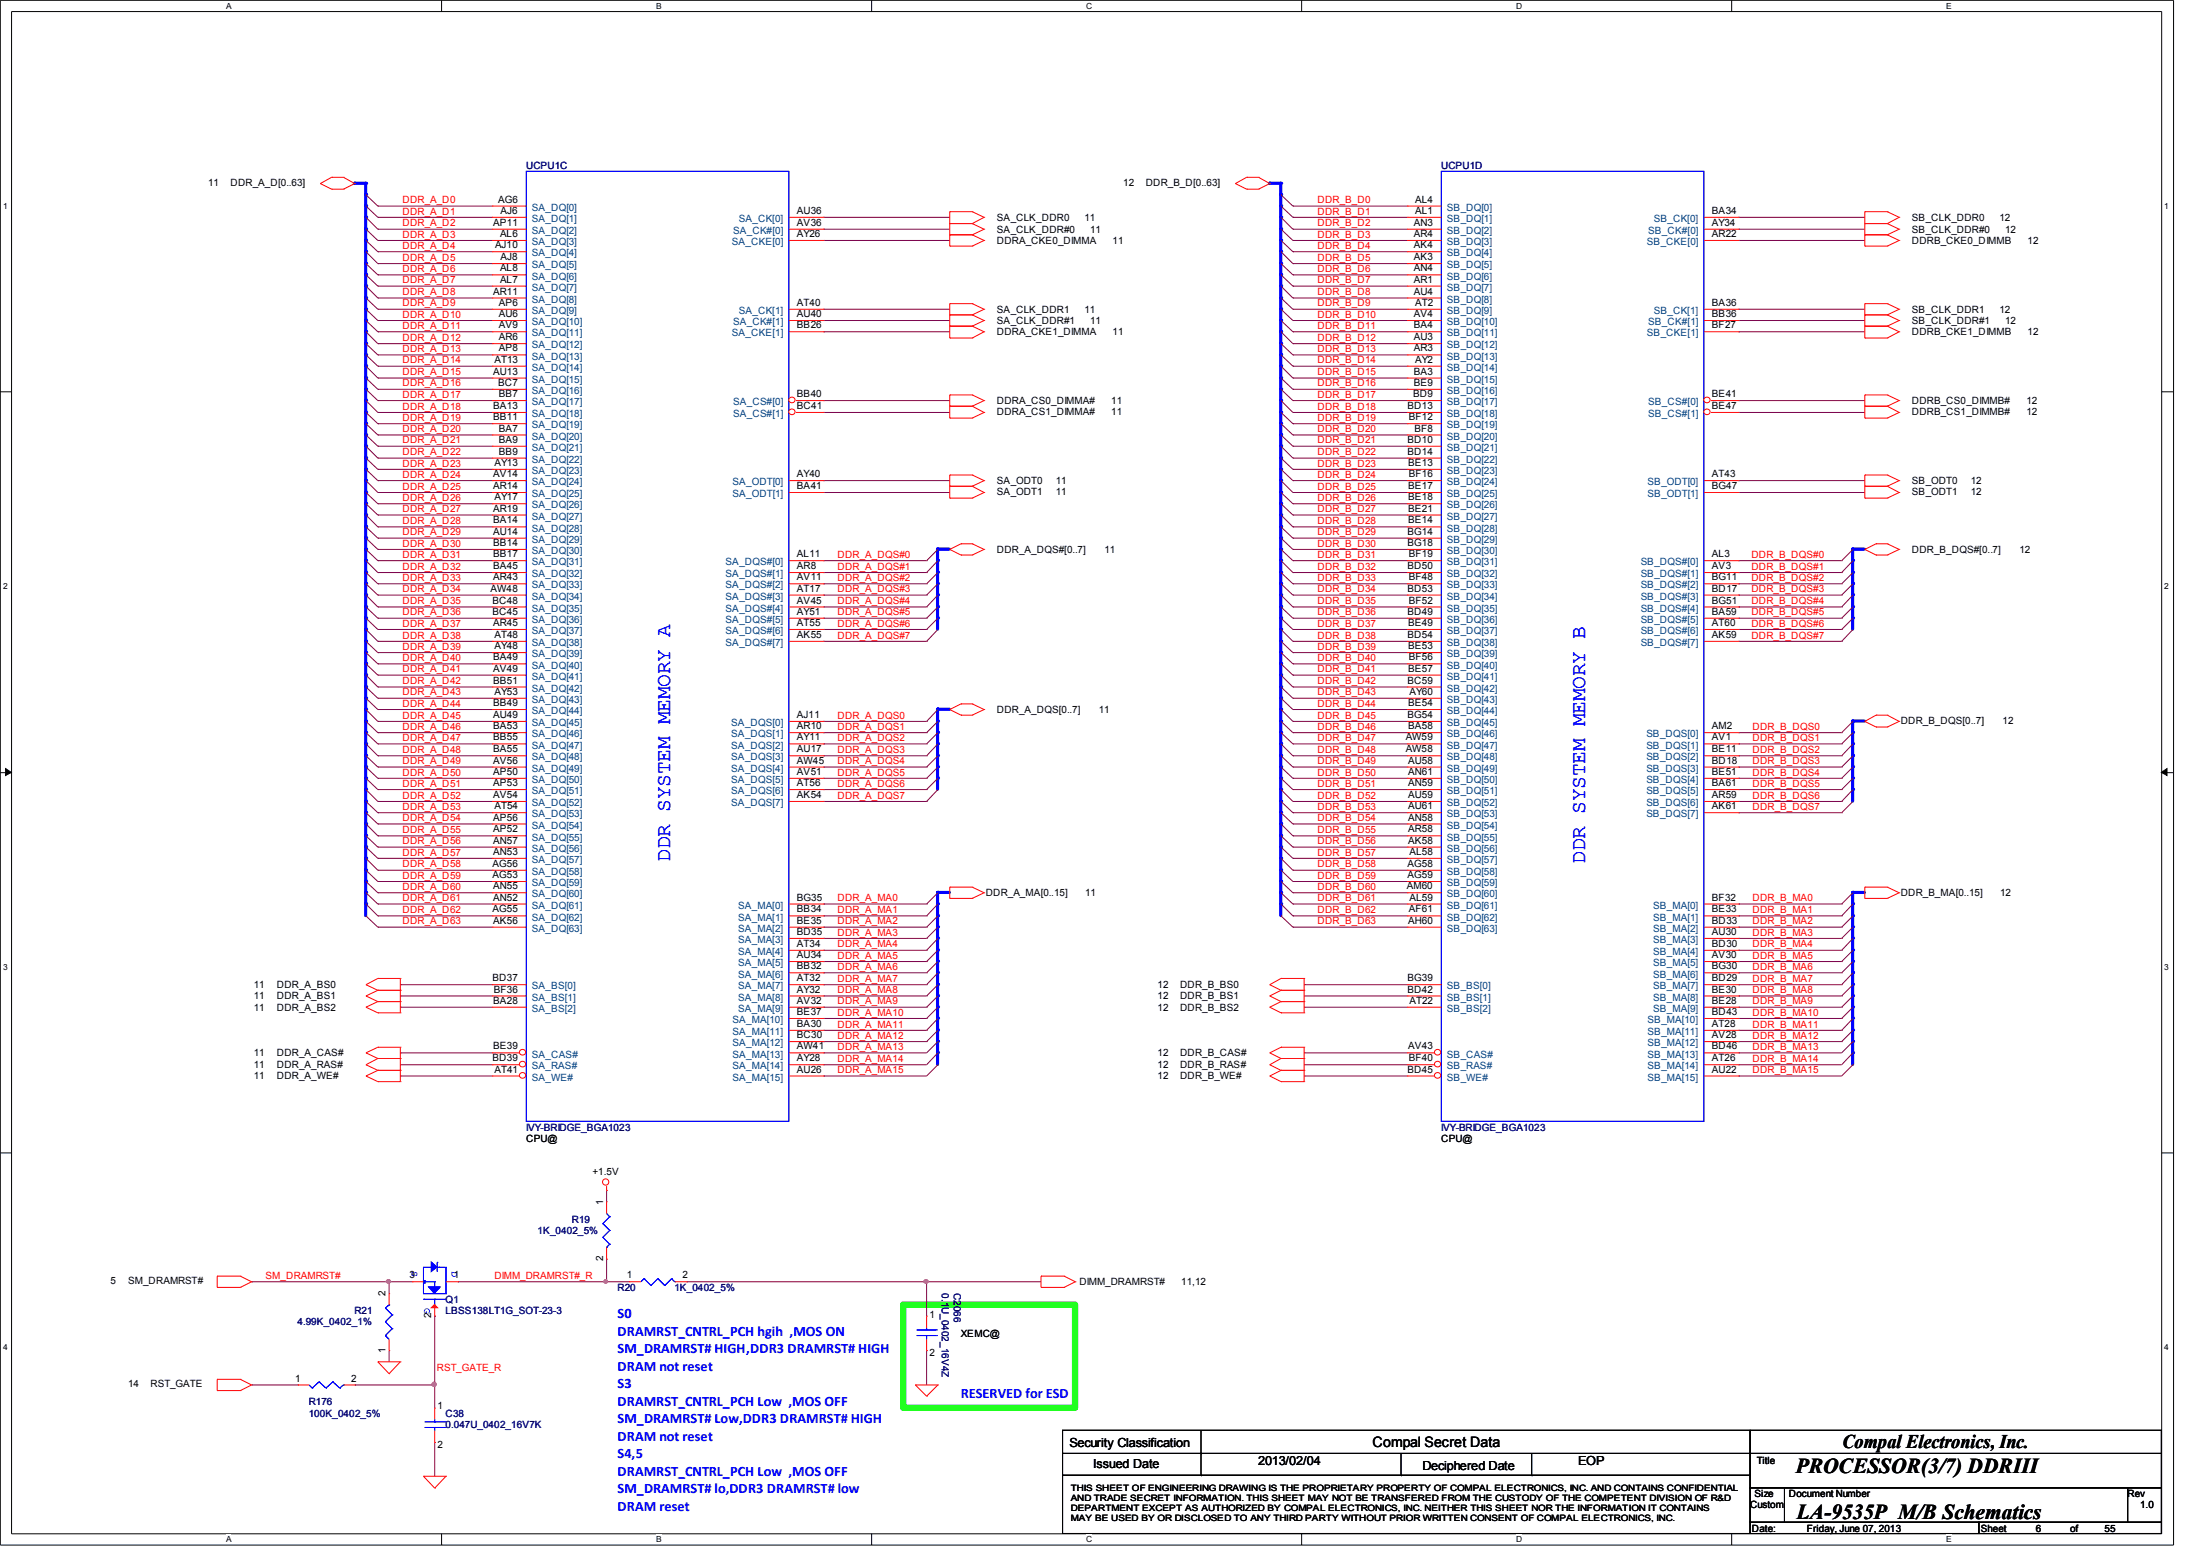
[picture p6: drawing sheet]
<svg xmlns="http://www.w3.org/2000/svg" width="297mm" height="210mm" viewBox="0 0 297 210" stroke-linecap="round" stroke-linejoin="round" font-family="sans-serif">
<defs><g id="words">
<g font-size="2.9">
<text x="243.2" y="199.5">PROCESSOR(3/7) DDRIII</text>
<text x="243.4" y="205.7">LA-9535P M/B Schematics</text>
</g>
<g font-size="2.8" fill="#00f">
<text x="90.8" y="116.7" transform="rotate(-90 90.8 116.7)">DDR SYSTEM MEMORY A</text>
<text x="214.7" y="116.9" transform="rotate(-90 214.7 116.9)">DDR SYSTEM MEMORY B</text>
</g>
<text font-size="2.6" x="249.6" y="196.1">Compal Electronics, Inc.</text>
<g font-size="1.9" fill="#00f">
<text x="83.7" y="178.5">S0</text>
<text x="83.7" y="180.8">DRAMRST_CNTRL_PCH hgih ,MOS ON</text>
<text x="83.7" y="183.2">SM_DRAMRST# HIGH,DDR3 DRAMRST# HIGH</text>
<text x="83.7" y="185.6">DRAM not reset</text>
<text x="83.7" y="188">S3</text>
<text x="83.7" y="190.3">DRAMRST_CNTRL_PCH Low ,MOS OFF</text>
<text x="130.1" y="189.3">RESERVED for ESD</text>
<text x="83.7" y="192.7">SM_DRAMRST# Low,DDR3 DRAMRST# HIGH</text>
<text x="83.7" y="195.1">DRAM not reset</text>
<text x="83.7" y="197.4">S4,5</text>
<text x="83.7" y="199.8">DRAMRST_CNTRL_PCH Low ,MOS OFF</text>
<text x="83.7" y="202.2">SM_DRAMRST# lo,DDR3 DRAMRST# low</text>
<text x="83.7" y="204.5">DRAM reset</text>
</g>
<text font-size="1.9" x="185.9" y="195.9">Compal Secret Data</text>
<g font-size="1.7">
<text x="144.9" y="195.9">Security Classification</text>
<text x="148.1" y="198.8">Issued Date</text>
<text x="170.4" y="198.4">2013/02/04</text>
<text x="192.7" y="199">Deciphered Date</text>
<text x="213.8" y="198.4">EOP</text>
</g>
<g font-size="1.4" fill="#000080">
<text x="71.3" y="22.9">UCPU1C</text>
<text x="195.2" y="22.9">UCPU1D</text>
<text x="71.3" y="153.1">IVY-BRIDGE_BGA1023</text>
<text x="195.2" y="153.1">IVY-BRIDGE_BGA1023</text>
<text x="72.8" y="167">1K_0402_5%</text>
<text x="77.5" y="165.5">R19</text>
<text x="40.3" y="179.4">4.99K_0402_1%</text>
<text x="48" y="177.9">R21</text>
<text x="60.4" y="177.9">LBSS138LT1G_SOT-23-3</text>
<text x="60.4" y="176.4">Q1</text>
<text x="83.6" y="174.8">R20</text>
<text x="91.4" y="174.8">1K_0402_5%</text>
<text x="41.8" y="190.2">R176</text>
<text x="41.8" y="191.9">100K_0402_5%</text>
<text x="60.4" y="191.9">C38</text>
<text x="60.4" y="193.4">0.047U_0402_16V7K</text>
</g>
<g font-size="1.4">
<text x="28.2" y="25.2">11</text>
<text x="31.2" y="25.2">DDR_A_D[0..63]</text>
<text x="67.5" y="27.4">AG6</text>
<text x="67.8" y="29">AJ6</text>
<text x="107.9" y="29">AU36</text>
<text x="135" y="29.9">SA_CLK_DDR0</text>
<text x="146.9" y="29.9">11</text>
<text x="152.1" y="25.2">12</text>
<text x="155.2" y="25.2">DDR_B_D[0..63]</text>
<text x="191.7" y="27.4">AL4</text>
<text x="191.7" y="29">AL1</text>
<text x="231.9" y="29">BA34</text>
<text x="259" y="29.9">SB_CLK_DDR0</text>
<text x="270.8" y="29.9">12</text>
<text x="66.8" y="30.6">AP11</text>
<text x="67.1" y="33.6">AJ10</text>
<text x="67.7" y="32.1">AL6</text>
<text x="67.8" y="35.2">AJ8</text>
<text x="107.9" y="30.6">AV36</text>
<text x="107.9" y="32.1">AY26</text>
<text x="135" y="31.5">SA_CLK_DDR#0</text>
<text x="135" y="33">DDRA_CKE0_DIMMA</text>
<text x="147.7" y="31.5">11</text>
<text x="150.7" y="33">11</text>
<text x="191.5" y="30.6">AN3</text>
<text x="191.5" y="32.1">AR4</text>
<text x="191.5" y="33.6">AK4</text>
<text x="191.5" y="35.2">AK3</text>
<text x="231.9" y="30.6">AY34</text>
<text x="231.9" y="32.1">AR22</text>
<text x="259" y="31.5">SB_CLK_DDR#0</text>
<text x="259" y="33">DDRB_CKE0_DIMMB</text>
<text x="271.6" y="31.5">12</text>
<text x="274.7" y="33">12</text>
<text x="66.8" y="39.9">AR11</text>
<text x="67.6" y="41.4">AP6</text>
<text x="67.7" y="36.7">AL8</text>
<text x="67.7" y="38.3">AL7</text>
<text x="107.9" y="41.4">AT40</text>
<text x="191.5" y="36.7">AN4</text>
<text x="191.5" y="38.3">AR1</text>
<text x="191.5" y="39.9">AU4</text>
<text x="191.7" y="41.4">AT2</text>
<text x="231.9" y="41.4">BA36</text>
<text x="67.6" y="42.9">AU6</text>
<text x="67.6" y="44.4">AV9</text>
<text x="67.6" y="46.1">AR6</text>
<text x="67.6" y="47.6">AP8</text>
<text x="107.9" y="42.9">AU40</text>
<text x="107.9" y="44.4">BB26</text>
<text x="135" y="42.3">SA_CLK_DDR1</text>
<text x="135" y="43.9">SA_CLK_DDR#1</text>
<text x="135" y="45.4">DDRA_CKE1_DIMMA</text>
<text x="146.9" y="42.3">11</text>
<text x="147.7" y="43.9">11</text>
<text x="150.7" y="45.4">11</text>
<text x="191.5" y="42.9">AV4</text>
<text x="191.5" y="44.4">BA4</text>
<text x="191.5" y="46.1">AU3</text>
<text x="191.5" y="47.6">AR3</text>
<text x="231.9" y="42.9">BB36</text>
<text x="231.9" y="44.4">BF27</text>
<text x="259" y="43.9">SB_CLK_DDR#1</text>
<text x="259" y="42.3">SB_CLK_DDR1</text>
<text x="259" y="45.4">DDRB_CKE1_DIMMB</text>
<text x="270.8" y="42.3">12</text>
<text x="271.6" y="43.9">12</text>
<text x="274.7" y="45.4">12</text>
<text x="66.8" y="50.7">AU13</text>
<text x="67" y="49.1">AT13</text>
<text x="67.5" y="52.2">BC7</text>
<text x="67.6" y="53.8">BB7</text>
<text x="107.9" y="53.8">BB40</text>
<text x="191.4" y="53.8">BD9</text>
<text x="191.5" y="50.7">BA3</text>
<text x="191.5" y="52.2">BE9</text>
<text x="191.7" y="49.1">AY2</text>
<text x="231.9" y="53.8">BE41</text>
<text x="66.8" y="55.4">BA13</text>
<text x="66.8" y="56.9">BB11</text>
<text x="67.6" y="58.4">BA7</text>
<text x="67.6" y="59.9">BA9</text>
<text x="107.9" y="55.4">BC41</text>
<text x="135" y="54.7">DDRA_CS0_DIMMA#</text>
<text x="135" y="56.2">DDRA_CS1_DIMMA#</text>
<text x="150.5" y="54.7">11</text>
<text x="150.5" y="56.2">11</text>
<text x="190.7" y="55.4">BD13</text>
<text x="190.7" y="59.9">BD10</text>
<text x="190.8" y="56.9">BF12</text>
<text x="191.6" y="58.4">BF8</text>
<text x="231.9" y="55.4">BE47</text>
<text x="259" y="56.2">DDRB_CS1_DIMMB#</text>
<text x="259" y="54.7">DDRB_CS0_DIMMB#</text>
<text x="274.5" y="56.2">12</text>
<text x="274.5" y="54.7">12</text>
<text x="66.8" y="64.6">AV14</text>
<text x="67" y="63.1">AY13</text>
<text x="67.6" y="61.6">BB9</text>
<text x="107.9" y="64.6">AY40</text>
<text x="135" y="65.5">SA_ODT0</text>
<text x="143" y="65.5">11</text>
<text x="190.7" y="61.6">BD14</text>
<text x="190.8" y="63.1">BE13</text>
<text x="190.8" y="64.6">BF16</text>
<text x="231.9" y="64.6">AT43</text>
<text x="259" y="65.5">SB_ODT0</text>
<text x="267" y="65.5">12</text>
<text x="66.8" y="66.2">AR14</text>
<text x="66.8" y="69.3">AR19</text>
<text x="66.8" y="70.9">BA14</text>
<text x="67" y="67.7">AY17</text>
<text x="107.9" y="66.2">BA41</text>
<text x="135" y="67.1">SA_ODT1</text>
<text x="143" y="67.1">11</text>
<text x="190.8" y="66.2">BE17</text>
<text x="190.8" y="67.7">BE18</text>
<text x="190.8" y="69.3">BE21</text>
<text x="190.8" y="70.9">BE14</text>
<text x="231.9" y="66.2">BG47</text>
<text x="259" y="67.1">SB_ODT1</text>
<text x="267" y="67.1">12</text>
<text x="66.8" y="72.4">AU14</text>
<text x="66.8" y="73.9">BB14</text>
<text x="66.8" y="75.4">BB17</text>
<text x="66.8" y="77">BA45</text>
<text x="107.9" y="75.4">AL11</text>
<text x="107.9" y="77">AR8</text>
<text x="135" y="74.8">DDR_A_DQS#[0..7]</text>
<text x="149.6" y="74.8">11</text>
<text x="190.7" y="72.4">BG14</text>
<text x="190.7" y="73.9">BG18</text>
<text x="190.7" y="77">BD50</text>
<text x="190.8" y="75.4">BF19</text>
<text x="231.9" y="75.4">AL3</text>
<text x="231.9" y="77">AV3</text>
<text x="259" y="74.8">DDR_B_DQS#[0..7]</text>
<text x="273.6" y="74.8">12</text>
<text x="66.5" y="80.1">AW48</text>
<text x="66.7" y="81.7">BC48</text>
<text x="66.7" y="83.2">BC45</text>
<text x="66.8" y="78.6">AR43</text>
<text x="107.9" y="78.6">AV11</text>
<text x="107.9" y="81.7">AV45</text>
<text x="107.9" y="83.2">AY51</text>
<text x="107.9" y="80.1">AT17</text>
<text x="190.7" y="80.1">BD53</text>
<text x="190.7" y="83.2">BD49</text>
<text x="190.8" y="78.6">BF48</text>
<text x="190.8" y="81.7">BF52</text>
<text x="231.9" y="81.7">BG51</text>
<text x="231.9" y="83.2">BA59</text>
<text x="231.9" y="78.6">BG11</text>
<text x="231.9" y="80.1">BD17</text>
<text x="66.8" y="84.8">AR45</text>
<text x="66.8" y="89.4">BA49</text>
<text x="67" y="86.4">AT48</text>
<text x="67" y="87.9">AY48</text>
<text x="107.9" y="84.8">AT55</text>
<text x="107.9" y="86.4">AK55</text>
<text x="190.7" y="86.4">BD54</text>
<text x="190.8" y="84.8">BE49</text>
<text x="190.8" y="87.9">BE53</text>
<text x="190.8" y="89.4">BF56</text>
<text x="231.9" y="84.8">AT60</text>
<text x="231.9" y="86.4">AK59</text>
<text x="66.8" y="90.9">AV49</text>
<text x="66.8" y="92.5">BB51</text>
<text x="66.8" y="95.6">BB49</text>
<text x="67" y="94.1">AY53</text>
<text x="190.7" y="92.5">BC59</text>
<text x="190.8" y="90.9">BE57</text>
<text x="190.8" y="95.6">BE54</text>
<text x="190.9" y="94.1">AY60</text>
<text x="66.8" y="97.2">AU49</text>
<text x="66.8" y="98.7">BA53</text>
<text x="66.8" y="100.2">BB55</text>
<text x="66.8" y="101.9">BA55</text>
<text x="107.9" y="97.2">AJ11</text>
<text x="107.9" y="98.7">AR10</text>
<text x="107.9" y="100.2">AY11</text>
<text x="107.9" y="101.9">AU17</text>
<text x="135" y="96.5">DDR_A_DQS[0..7]</text>
<text x="148.8" y="96.5">11</text>
<text x="190.4" y="100.2">AW59</text>
<text x="190.4" y="101.9">AW58</text>
<text x="190.7" y="97.2">BG54</text>
<text x="190.8" y="98.7">BA58</text>
<text x="231.9" y="98.7">AM2</text>
<text x="231.9" y="100.2">AV1</text>
<text x="231.9" y="101.9">BE11</text>
<text x="257.5" y="98">DDR_B_DQS[0..7]</text>
<text x="271.3" y="98">12</text>
<text x="66.8" y="103.4">AV56</text>
<text x="66.8" y="104.9">AP50</text>
<text x="66.8" y="106.4">AP53</text>
<text x="107.9" y="103.4">AW45</text>
<text x="107.9" y="104.9">AV51</text>
<text x="107.9" y="106.4">AT56</text>
<text x="190.8" y="103.4">AU58</text>
<text x="190.8" y="104.9">AN61</text>
<text x="190.8" y="106.4">AN59</text>
<text x="231.9" y="104.9">BE51</text>
<text x="231.9" y="106.4">BA61</text>
<text x="231.9" y="103.4">BD18</text>
<text x="66.8" y="108">AV54</text>
<text x="66.8" y="111.1">AP56</text>
<text x="66.8" y="112.7">AP52</text>
<text x="67" y="109.6">AT54</text>
<text x="107.9" y="108">AK54</text>
<text x="190.8" y="108">AU59</text>
<text x="190.8" y="109.6">AU61</text>
<text x="190.8" y="111.1">AN58</text>
<text x="190.8" y="112.7">AR58</text>
<text x="231.9" y="108">AR59</text>
<text x="231.9" y="109.6">AK61</text>
<text x="66.7" y="117.3">AG56</text>
<text x="66.7" y="118.9">AG53</text>
<text x="66.8" y="114.2">AN57</text>
<text x="66.8" y="115.7">AN53</text>
<text x="190.7" y="117.3">AG58</text>
<text x="190.7" y="118.9">AG59</text>
<text x="190.8" y="114.2">AK58</text>
<text x="190.9" y="115.7">AL58</text>
<text x="66.7" y="123.5">AG55</text>
<text x="66.8" y="120.4">AN55</text>
<text x="66.8" y="121.9">AN52</text>
<text x="66.8" y="125.1">AK56</text>
<text x="107.9" y="121.9">BG35</text>
<text x="107.9" y="123.5">BB34</text>
<text x="107.9" y="125.1">BE35</text>
<text x="133.5" y="121.3">DDR_A_MA[0..15]</text>
<text x="147" y="121.3">11</text>
<text x="190.6" y="120.4">AM60</text>
<text x="190.8" y="125.1">AH60</text>
<text x="190.8" y="123.5">AF61</text>
<text x="190.9" y="121.9">AL59</text>
<text x="231.9" y="121.9">BF32</text>
<text x="231.9" y="123.5">BE33</text>
<text x="231.9" y="125.1">BD33</text>
<text x="257.5" y="121.3">DDR_B_MA[0..15]</text>
<text x="270.9" y="121.3">12</text>
<text x="107.9" y="126.6">BD35</text>
<text x="107.9" y="128.2">AT34</text>
<text x="107.9" y="129.7">AU34</text>
<text x="107.9" y="131.2">BB32</text>
<text x="231.9" y="126.6">AU30</text>
<text x="231.9" y="128.2">BD30</text>
<text x="231.9" y="129.7">AV30</text>
<text x="231.9" y="131.2">BG30</text>
<text x="34.4" y="136.8">11</text>
<text x="34.4" y="135.3">11</text>
<text x="34.4" y="133.7">11</text>
<text x="37.5" y="136.8">DDR_A_BS2</text>
<text x="37.5" y="135.3">DDR_A_BS1</text>
<text x="37.5" y="133.7">DDR_A_BS0</text>
<text x="66.7" y="132.8">BD37</text>
<text x="66.8" y="135.9">BA28</text>
<text x="66.9" y="134.4">BF36</text>
<text x="107.9" y="132.8">AT32</text>
<text x="107.9" y="134.4">AY32</text>
<text x="107.9" y="135.9">AV32</text>
<text x="107.9" y="137.4">BE37</text>
<text x="156.8" y="133.7">12</text>
<text x="156.8" y="136.8">12</text>
<text x="156.8" y="135.3">12</text>
<text x="159.9" y="133.7">DDR_B_BS0</text>
<text x="159.9" y="136.8">DDR_B_BS2</text>
<text x="159.9" y="135.3">DDR_B_BS1</text>
<text x="190.7" y="132.8">BG39</text>
<text x="190.7" y="134.4">BD42</text>
<text x="190.9" y="135.9">AT22</text>
<text x="231.9" y="137.4">BD43</text>
<text x="231.9" y="132.8">BD29</text>
<text x="231.9" y="134.4">BE30</text>
<text x="231.9" y="135.9">BE28</text>
<text x="34.4" y="143">11</text>
<text x="37.5" y="143">DDR_A_CAS#</text>
<text x="66.7" y="143.7">BD39</text>
<text x="66.8" y="142.1">BE39</text>
<text x="107.9" y="139">BA30</text>
<text x="107.9" y="140.5">BC30</text>
<text x="107.9" y="142.1">AW41</text>
<text x="107.9" y="143.7">AY28</text>
<text x="156.8" y="143">12</text>
<text x="159.9" y="143">DDR_B_CAS#</text>
<text x="190.8" y="142.1">AV43</text>
<text x="190.8" y="143.7">BF40</text>
<text x="231.9" y="139">AT28</text>
<text x="231.9" y="140.5">AV28</text>
<text x="231.9" y="142.1">BD46</text>
<text x="231.9" y="143.7">AT26</text>
<text x="34.4" y="144.5">11</text>
<text x="34.4" y="146.1">11</text>
<text x="37.5" y="144.5">DDR_A_RAS#</text>
<text x="37.5" y="146.1">DDR_A_WE#</text>
<text x="67" y="145.2">AT41</text>
<text x="107.9" y="145.2">AU26</text>
<text x="156.8" y="146.1">12</text>
<text x="156.8" y="144.5">12</text>
<text x="159.9" y="146.1">DDR_B_WE#</text>
<text x="159.9" y="144.5">DDR_B_RAS#</text>
<text x="190.7" y="145.2">BD45</text>
<text x="231.9" y="145.2">AU22</text>
<text x="71.3" y="154.6">CPU@</text>
<text x="195.2" y="154.6">CPU@</text>
<text x="80.3" y="159">+1.5V</text>
<text x="15" y="173.8">5</text>
<text x="17.4" y="173.8">SM_DRAMRST#</text>
<text x="55.5" y="173.1">3</text>
<text x="61.5" y="173.1">1</text>
<text x="84.9" y="173.1">1</text>
<text x="92.5" y="173.1">2</text>
<text x="146.2" y="174">DIMM_DRAMRST#</text>
<text x="160" y="174">11,12</text>
<text x="125.9" y="178.4">1</text>
<text x="125.9" y="183.6">2</text>
<text x="130.1" y="181">XEMC@</text>
<text x="17.4" y="187.8">14</text>
<text x="20.4" y="187.8">RST_GATE</text>
<text x="40" y="187">1</text>
<text x="47.6" y="187">2</text>
<text x="59.3" y="190.8">1</text>
<text x="59.3" y="196">2</text>
<text x="237.7" y="202.7">Size</text>
<text x="238" y="198.2">Title</text>
<text x="242.3" y="202.7">Document Number</text>
<text x="288.2" y="202.7">Rev</text>
<text x="237.1" y="204.2">Custom</text>
<text x="237.3" y="207.3">Date:</text>
<text x="244.8" y="207.3">Friday, June 07, 2013</text>
<text x="268.3" y="207.3">Sheet</text>
<text x="275.8" y="207.3">6</text>
<text x="280.4" y="207.3">of</text>
<text x="285.1" y="207.3">55</text>
<text x="289.9" y="204.2">1.0</text>
</g>
<g font-size="1.4" fill="#f00">
<text x="54.5" y="27.5">DDR_A_D0</text>
<text x="54.5" y="29">DDR_A_D1</text>
<text x="178.5" y="27.5">DDR_B_D0</text>
<text x="178.5" y="29">DDR_B_D1</text>
<text x="54.5" y="33.7">DDR_A_D4</text>
<text x="54.5" y="32.2">DDR_A_D3</text>
<text x="54.5" y="35.3">DDR_A_D5</text>
<text x="54.5" y="30.6">DDR_A_D2</text>
<text x="178.5" y="33.7">DDR_B_D4</text>
<text x="178.5" y="32.2">DDR_B_D3</text>
<text x="178.5" y="30.6">DDR_B_D2</text>
<text x="178.5" y="35.3">DDR_B_D5</text>
<text x="54.5" y="40">DDR_A_D8</text>
<text x="54.5" y="38.4">DDR_A_D7</text>
<text x="54.5" y="36.8">DDR_A_D6</text>
<text x="54.5" y="41.5">DDR_A_D9</text>
<text x="178.5" y="38.4">DDR_B_D7</text>
<text x="178.5" y="40">DDR_B_D8</text>
<text x="178.5" y="41.5">DDR_B_D9</text>
<text x="178.5" y="36.8">DDR_B_D6</text>
<text x="54.5" y="47.7">DDR_A_D13</text>
<text x="54.5" y="44.5">DDR_A_D11</text>
<text x="54.5" y="43">DDR_A_D10</text>
<text x="54.5" y="46.1">DDR_A_D12</text>
<text x="178.5" y="43">DDR_B_D10</text>
<text x="178.5" y="47.7">DDR_B_D13</text>
<text x="178.5" y="44.5">DDR_B_D11</text>
<text x="178.5" y="46.1">DDR_B_D12</text>
<text x="54.5" y="49.2">DDR_A_D14</text>
<text x="54.5" y="50.8">DDR_A_D15</text>
<text x="54.5" y="52.3">DDR_A_D16</text>
<text x="54.5" y="53.8">DDR_A_D17</text>
<text x="178.5" y="49.2">DDR_B_D14</text>
<text x="178.5" y="50.8">DDR_B_D15</text>
<text x="178.5" y="53.8">DDR_B_D17</text>
<text x="178.5" y="52.3">DDR_B_D16</text>
<text x="54.5" y="57">DDR_A_D19</text>
<text x="54.5" y="58.5">DDR_A_D20</text>
<text x="54.5" y="55.5">DDR_A_D18</text>
<text x="178.5" y="57">DDR_B_D19</text>
<text x="178.5" y="55.5">DDR_B_D18</text>
<text x="178.5" y="58.5">DDR_B_D20</text>
<text x="54.5" y="64.7">DDR_A_D24</text>
<text x="54.5" y="61.6">DDR_A_D22</text>
<text x="54.5" y="60">DDR_A_D21</text>
<text x="54.5" y="63.2">DDR_A_D23</text>
<text x="178.5" y="64.7">DDR_B_D24</text>
<text x="178.5" y="60">DDR_B_D21</text>
<text x="178.5" y="63.2">DDR_B_D23</text>
<text x="178.5" y="61.6">DDR_B_D22</text>
<text x="54.5" y="66.3">DDR_A_D25</text>
<text x="54.5" y="69.3">DDR_A_D27</text>
<text x="54.5" y="67.8">DDR_A_D26</text>
<text x="54.5" y="71">DDR_A_D28</text>
<text x="178.5" y="67.8">DDR_B_D26</text>
<text x="178.5" y="69.3">DDR_B_D27</text>
<text x="178.5" y="66.3">DDR_B_D25</text>
<text x="178.5" y="71">DDR_B_D28</text>
<text x="54.5" y="77.1">DDR_A_D32</text>
<text x="54.5" y="75.5">DDR_A_D31</text>
<text x="54.5" y="74">DDR_A_D30</text>
<text x="54.5" y="72.5">DDR_A_D29</text>
<text x="113.5" y="75.5">DDR_A_DQS#0</text>
<text x="113.5" y="77.1">DDR_A_DQS#1</text>
<text x="178.5" y="72.5">DDR_B_D29</text>
<text x="178.5" y="74">DDR_B_D30</text>
<text x="178.5" y="75.5">DDR_B_D31</text>
<text x="178.5" y="77.1">DDR_B_D32</text>
<text x="237.2" y="77.1">DDR_B_DQS#1</text>
<text x="237.2" y="75.5">DDR_B_DQS#0</text>
<text x="54.5" y="80.2">DDR_A_D34</text>
<text x="54.5" y="81.8">DDR_A_D35</text>
<text x="54.5" y="83.3">DDR_A_D36</text>
<text x="54.5" y="78.7">DDR_A_D33</text>
<text x="113.5" y="81.8">DDR_A_DQS#4</text>
<text x="113.5" y="80.2">DDR_A_DQS#3</text>
<text x="113.5" y="83.3">DDR_A_DQS#5</text>
<text x="113.5" y="78.7">DDR_A_DQS#2</text>
<text x="178.5" y="78.7">DDR_B_D33</text>
<text x="178.5" y="80.2">DDR_B_D34</text>
<text x="178.5" y="81.8">DDR_B_D35</text>
<text x="178.5" y="83.3">DDR_B_D36</text>
<text x="237.2" y="80.2">DDR_B_DQS#3</text>
<text x="237.2" y="81.8">DDR_B_DQS#4</text>
<text x="237.2" y="83.3">DDR_B_DQS#5</text>
<text x="237.2" y="78.7">DDR_B_DQS#2</text>
<text x="54.5" y="88">DDR_A_D39</text>
<text x="54.5" y="86.4">DDR_A_D38</text>
<text x="54.5" y="89.5">DDR_A_D40</text>
<text x="54.5" y="84.8">DDR_A_D37</text>
<text x="113.5" y="86.4">DDR_A_DQS#7</text>
<text x="113.5" y="84.8">DDR_A_DQS#6</text>
<text x="178.5" y="89.5">DDR_B_D40</text>
<text x="178.5" y="84.8">DDR_B_D37</text>
<text x="178.5" y="88">DDR_B_D39</text>
<text x="178.5" y="86.4">DDR_B_D38</text>
<text x="237.2" y="86.4">DDR_B_DQS#7</text>
<text x="237.2" y="84.8">DDR_B_DQS#6</text>
<text x="54.5" y="94.1">DDR_A_D43</text>
<text x="54.5" y="92.6">DDR_A_D42</text>
<text x="54.5" y="95.7">DDR_A_D44</text>
<text x="54.5" y="91">DDR_A_D41</text>
<text x="178.5" y="92.6">DDR_B_D42</text>
<text x="178.5" y="94.1">DDR_B_D43</text>
<text x="178.5" y="95.7">DDR_B_D44</text>
<text x="178.5" y="91">DDR_B_D41</text>
<text x="54.5" y="98.8">DDR_A_D46</text>
<text x="54.5" y="100.3">DDR_A_D47</text>
<text x="54.5" y="97.3">DDR_A_D45</text>
<text x="54.5" y="101.9">DDR_A_D48</text>
<text x="113.5" y="97.3">DDR_A_DQS0</text>
<text x="113.5" y="101.9">DDR_A_DQS3</text>
<text x="113.5" y="98.8">DDR_A_DQS1</text>
<text x="113.5" y="100.3">DDR_A_DQS2</text>
<text x="178.5" y="98.8">DDR_B_D46</text>
<text x="178.5" y="101.9">DDR_B_D48</text>
<text x="178.5" y="100.3">DDR_B_D47</text>
<text x="178.5" y="97.3">DDR_B_D45</text>
<text x="237.4" y="100.3">DDR_B_DQS1</text>
<text x="237.4" y="98.8">DDR_B_DQS0</text>
<text x="237.4" y="101.9">DDR_B_DQS2</text>
<text x="54.5" y="105">DDR_A_D50</text>
<text x="54.5" y="106.5">DDR_A_D51</text>
<text x="54.5" y="103.5">DDR_A_D49</text>
<text x="113.5" y="103.5">DDR_A_DQS4</text>
<text x="113.5" y="105">DDR_A_DQS5</text>
<text x="113.5" y="106.5">DDR_A_DQS6</text>
<text x="178.5" y="103.5">DDR_B_D49</text>
<text x="178.5" y="105">DDR_B_D50</text>
<text x="178.5" y="106.5">DDR_B_D51</text>
<text x="237.4" y="103.5">DDR_B_DQS3</text>
<text x="237.4" y="105">DDR_B_DQS4</text>
<text x="237.4" y="106.5">DDR_B_DQS5</text>
<text x="54.5" y="111.2">DDR_A_D54</text>
<text x="54.5" y="112.8">DDR_A_D55</text>
<text x="54.5" y="109.6">DDR_A_D53</text>
<text x="54.5" y="108.1">DDR_A_D52</text>
<text x="113.5" y="108.1">DDR_A_DQS7</text>
<text x="178.5" y="112.8">DDR_B_D55</text>
<text x="178.5" y="109.6">DDR_B_D53</text>
<text x="178.5" y="108.1">DDR_B_D52</text>
<text x="178.5" y="111.2">DDR_B_D54</text>
<text x="237.4" y="109.6">DDR_B_DQS7</text>
<text x="237.4" y="108.1">DDR_B_DQS6</text>
<text x="54.5" y="119">DDR_A_D59</text>
<text x="54.5" y="115.8">DDR_A_D57</text>
<text x="54.5" y="117.4">DDR_A_D58</text>
<text x="54.5" y="114.3">DDR_A_D56</text>
<text x="178.5" y="119">DDR_B_D59</text>
<text x="178.5" y="115.8">DDR_B_D57</text>
<text x="178.5" y="114.3">DDR_B_D56</text>
<text x="178.5" y="117.4">DDR_B_D58</text>
<text x="54.5" y="125.1">DDR_A_D63</text>
<text x="54.5" y="123.6">DDR_A_D62</text>
<text x="54.5" y="120.5">DDR_A_D60</text>
<text x="54.5" y="122">DDR_A_D61</text>
<text x="113.5" y="122">DDR_A_MA0</text>
<text x="113.5" y="125.1">DDR_A_MA2</text>
<text x="113.5" y="123.6">DDR_A_MA1</text>
<text x="178.5" y="125.1">DDR_B_D63</text>
<text x="178.5" y="120.5">DDR_B_D60</text>
<text x="178.5" y="123.6">DDR_B_D62</text>
<text x="178.5" y="122">DDR_B_D61</text>
<text x="237.4" y="122">DDR_B_MA0</text>
<text x="237.4" y="125.1">DDR_B_MA2</text>
<text x="237.4" y="123.6">DDR_B_MA1</text>
<text x="113.5" y="129.8">DDR_A_MA5</text>
<text x="113.5" y="128.3">DDR_A_MA4</text>
<text x="113.5" y="126.7">DDR_A_MA3</text>
<text x="113.5" y="131.3">DDR_A_MA6</text>
<text x="237.4" y="128.3">DDR_B_MA4</text>
<text x="237.4" y="131.3">DDR_B_MA6</text>
<text x="237.4" y="129.8">DDR_B_MA5</text>
<text x="237.4" y="126.7">DDR_B_MA3</text>
<text x="113.5" y="132.9">DDR_A_MA7</text>
<text x="113.5" y="136">DDR_A_MA9</text>
<text x="113.5" y="134.5">DDR_A_MA8</text>
<text x="113.5" y="137.5">DDR_A_MA10</text>
<text x="237.4" y="136">DDR_B_MA9</text>
<text x="237.4" y="132.9">DDR_B_MA7</text>
<text x="237.4" y="134.5">DDR_B_MA8</text>
<text x="237.4" y="137.5">DDR_B_MA10</text>
<text x="113.5" y="143.8">DDR_A_MA14</text>
<text x="113.5" y="140.6">DDR_A_MA12</text>
<text x="113.5" y="139.1">DDR_A_MA11</text>
<text x="113.5" y="142.2">DDR_A_MA13</text>
<text x="237.4" y="142.2">DDR_B_MA13</text>
<text x="237.4" y="139.1">DDR_B_MA11</text>
<text x="237.4" y="143.8">DDR_B_MA14</text>
<text x="237.4" y="140.6">DDR_B_MA12</text>
<text x="113.5" y="145.3">DDR_A_MA15</text>
<text x="237.4" y="145.3">DDR_B_MA15</text>
<text x="36" y="173.1">SM_DRAMRST#</text>
<text x="67" y="173.1">DIMM_DRAMRST#_R</text>
<text x="59.2" y="185.6">RST_GATE_R</text>
</g>
<g font-size="1.4" fill="#004080">
<text x="72.1" y="28.5">SA_DQ[0]</text>
<text x="196" y="28.5">SB_DQ[0]</text>
<text x="72.1" y="30.1">SA_DQ[1]</text>
<text x="72.1" y="31.7">SA_DQ[2]</text>
<text x="72.1" y="33.2">SA_DQ[3]</text>
<text x="72.1" y="34.7">SA_DQ[4]</text>
<text x="99.1" y="33.2">SA_CKE[0]</text>
<text x="99.3" y="31.7">SA_CK#[0]</text>
<text x="100.1" y="30.1">SA_CK[0]</text>
<text x="196" y="30.1">SB_DQ[1]</text>
<text x="196" y="31.7">SB_DQ[2]</text>
<text x="196" y="33.2">SB_DQ[3]</text>
<text x="196" y="34.7">SB_DQ[4]</text>
<text x="223.1" y="33.2">SB_CKE[0]</text>
<text x="223.3" y="31.7">SB_CK#[0]</text>
<text x="224" y="30.1">SB_CK[0]</text>
<text x="72.1" y="36.3">SA_DQ[5]</text>
<text x="72.1" y="37.8">SA_DQ[6]</text>
<text x="72.1" y="39.4">SA_DQ[7]</text>
<text x="72.1" y="41">SA_DQ[8]</text>
<text x="196" y="36.3">SB_DQ[5]</text>
<text x="196" y="37.8">SB_DQ[6]</text>
<text x="196" y="39.4">SB_DQ[7]</text>
<text x="196" y="41">SB_DQ[8]</text>
<text x="72.1" y="42.5">SA_DQ[9]</text>
<text x="72.1" y="44">SA_DQ[10]</text>
<text x="72.1" y="45.6">SA_DQ[11]</text>
<text x="72.1" y="47.2">SA_DQ[12]</text>
<text x="99.1" y="45.6">SA_CKE[1]</text>
<text x="99.3" y="44">SA_CK#[1]</text>
<text x="100.1" y="42.5">SA_CK[1]</text>
<text x="196" y="42.5">SB_DQ[9]</text>
<text x="196" y="44">SB_DQ[10]</text>
<text x="196" y="45.6">SB_DQ[11]</text>
<text x="196" y="47.2">SB_DQ[12]</text>
<text x="223.1" y="45.6">SB_CKE[1]</text>
<text x="223.3" y="44">SB_CK#[1]</text>
<text x="224" y="42.5">SB_CK[1]</text>
<text x="72.1" y="48.7">SA_DQ[13]</text>
<text x="72.1" y="50.2">SA_DQ[14]</text>
<text x="72.1" y="51.8">SA_DQ[15]</text>
<text x="72.1" y="53.3">SA_DQ[16]</text>
<text x="196" y="48.7">SB_DQ[13]</text>
<text x="196" y="50.2">SB_DQ[14]</text>
<text x="196" y="51.8">SB_DQ[15]</text>
<text x="196" y="53.3">SB_DQ[16]</text>
<text x="72.1" y="54.9">SA_DQ[17]</text>
<text x="72.1" y="56.5">SA_DQ[18]</text>
<text x="72.1" y="58">SA_DQ[19]</text>
<text x="72.1" y="59.5">SA_DQ[20]</text>
<text x="99.3" y="54.9">SA_CS#[0]</text>
<text x="99.3" y="56.5">SA_CS#[1]</text>
<text x="196" y="54.9">SB_DQ[17]</text>
<text x="196" y="56.5">SB_DQ[18]</text>
<text x="196" y="58">SB_DQ[19]</text>
<text x="196" y="59.5">SB_DQ[20]</text>
<text x="223.3" y="54.9">SB_CS#[0]</text>
<text x="223.3" y="56.5">SB_CS#[1]</text>
<text x="72.1" y="61">SA_DQ[21]</text>
<text x="72.1" y="62.7">SA_DQ[22]</text>
<text x="72.1" y="64.2">SA_DQ[23]</text>
<text x="72.1" y="65.7">SA_DQ[24]</text>
<text x="99.2" y="65.7">SA_ODT[0]</text>
<text x="196" y="61">SB_DQ[21]</text>
<text x="196" y="62.7">SB_DQ[22]</text>
<text x="196" y="64.2">SB_DQ[23]</text>
<text x="196" y="65.7">SB_DQ[24]</text>
<text x="223.2" y="65.7">SB_ODT[0]</text>
<text x="72.1" y="67.3">SA_DQ[25]</text>
<text x="72.1" y="68.8">SA_DQ[26]</text>
<text x="72.1" y="70.4">SA_DQ[27]</text>
<text x="72.1" y="72">SA_DQ[28]</text>
<text x="99.2" y="67.3">SA_ODT[1]</text>
<text x="196" y="67.3">SB_DQ[25]</text>
<text x="196" y="68.8">SB_DQ[26]</text>
<text x="196" y="70.4">SB_DQ[27]</text>
<text x="196" y="72">SB_DQ[28]</text>
<text x="223.2" y="67.3">SB_ODT[1]</text>
<text x="72.1" y="73.5">SA_DQ[29]</text>
<text x="72.1" y="75">SA_DQ[30]</text>
<text x="72.1" y="76.5">SA_DQ[31]</text>
<text x="98.3" y="76.5">SA_DQS#[0]</text>
<text x="196" y="73.5">SB_DQ[29]</text>
<text x="196" y="75">SB_DQ[30]</text>
<text x="196" y="76.5">SB_DQ[31]</text>
<text x="222.2" y="76.5">SB_DQS#[0]</text>
<text x="72.1" y="78.1">SA_DQ[32]</text>
<text x="72.1" y="79.7">SA_DQ[33]</text>
<text x="72.1" y="81.2">SA_DQ[34]</text>
<text x="72.1" y="82.8">SA_DQ[35]</text>
<text x="98.3" y="78.1">SA_DQS#[1]</text>
<text x="98.3" y="79.7">SA_DQS#[2]</text>
<text x="98.3" y="82.8">SA_DQS#[4]</text>
<text x="98.3" y="81.2">SA_DQS#[3]</text>
<text x="196" y="78.1">SB_DQ[32]</text>
<text x="196" y="79.7">SB_DQ[33]</text>
<text x="196" y="81.2">SB_DQ[34]</text>
<text x="196" y="82.8">SB_DQ[35]</text>
<text x="222.2" y="82.8">SB_DQS#[4]</text>
<text x="222.2" y="78.1">SB_DQS#[1]</text>
<text x="222.2" y="79.7">SB_DQS#[2]</text>
<text x="222.2" y="81.2">SB_DQS#[3]</text>
<text x="72.1" y="84.3">SA_DQ[36]</text>
<text x="72.1" y="85.9">SA_DQ[37]</text>
<text x="72.1" y="87.5">SA_DQ[38]</text>
<text x="72.1" y="89">SA_DQ[39]</text>
<text x="98.3" y="84.3">SA_DQS#[5]</text>
<text x="98.3" y="85.9">SA_DQS#[6]</text>
<text x="98.3" y="87.5">SA_DQS#[7]</text>
<text x="196" y="84.3">SB_DQ[36]</text>
<text x="196" y="85.9">SB_DQ[37]</text>
<text x="196" y="87.5">SB_DQ[38]</text>
<text x="196" y="89">SB_DQ[39]</text>
<text x="222.2" y="84.3">SB_DQS#[5]</text>
<text x="222.2" y="85.9">SB_DQS#[6]</text>
<text x="222.2" y="87.5">SB_DQS#[7]</text>
<text x="72.1" y="90.5">SA_DQ[40]</text>
<text x="72.1" y="92">SA_DQ[41]</text>
<text x="72.1" y="93.6">SA_DQ[42]</text>
<text x="72.1" y="95.2">SA_DQ[43]</text>
<text x="196" y="90.5">SB_DQ[40]</text>
<text x="196" y="92">SB_DQ[41]</text>
<text x="196" y="93.6">SB_DQ[42]</text>
<text x="196" y="95.2">SB_DQ[43]</text>
<text x="72.1" y="96.7">SA_DQ[44]</text>
<text x="72.1" y="98.3">SA_DQ[45]</text>
<text x="72.1" y="99.8">SA_DQ[46]</text>
<text x="72.1" y="101.3">SA_DQ[47]</text>
<text x="99.1" y="98.3">SA_DQS[0]</text>
<text x="99.1" y="99.8">SA_DQS[1]</text>
<text x="99.1" y="101.3">SA_DQS[2]</text>
<text x="196" y="96.7">SB_DQ[44]</text>
<text x="196" y="98.3">SB_DQ[45]</text>
<text x="196" y="99.8">SB_DQ[46]</text>
<text x="196" y="101.3">SB_DQ[47]</text>
<text x="223" y="99.8">SB_DQS[0]</text>
<text x="223" y="101.3">SB_DQS[1]</text>
<text x="72.1" y="103">SA_DQ[48]</text>
<text x="72.1" y="104.5">SA_DQ[49]</text>
<text x="72.1" y="106">SA_DQ[50]</text>
<text x="72.1" y="107.5">SA_DQ[51]</text>
<text x="99.1" y="103">SA_DQS[3]</text>
<text x="99.1" y="104.5">SA_DQS[4]</text>
<text x="99.1" y="106">SA_DQS[5]</text>
<text x="99.1" y="107.5">SA_DQS[6]</text>
<text x="196" y="103">SB_DQ[48]</text>
<text x="196" y="104.5">SB_DQ[49]</text>
<text x="196" y="106">SB_DQ[50]</text>
<text x="196" y="107.5">SB_DQ[51]</text>
<text x="223" y="106">SB_DQS[4]</text>
<text x="223" y="107.5">SB_DQS[5]</text>
<text x="223" y="103">SB_DQS[2]</text>
<text x="223" y="104.5">SB_DQS[3]</text>
<text x="72.1" y="109.1">SA_DQ[52]</text>
<text x="72.1" y="110.7">SA_DQ[53]</text>
<text x="72.1" y="112.2">SA_DQ[54]</text>
<text x="72.1" y="113.8">SA_DQ[55]</text>
<text x="99.1" y="109.1">SA_DQS[7]</text>
<text x="196" y="109.1">SB_DQ[52]</text>
<text x="196" y="110.7">SB_DQ[53]</text>
<text x="196" y="112.2">SB_DQ[54]</text>
<text x="196" y="113.8">SB_DQ[55]</text>
<text x="223" y="109.1">SB_DQS[6]</text>
<text x="223" y="110.7">SB_DQS[7]</text>
<text x="72.1" y="115.3">SA_DQ[56]</text>
<text x="72.1" y="116.8">SA_DQ[57]</text>
<text x="72.1" y="118.4">SA_DQ[58]</text>
<text x="72.1" y="120">SA_DQ[59]</text>
<text x="196" y="115.3">SB_DQ[56]</text>
<text x="196" y="116.8">SB_DQ[57]</text>
<text x="196" y="118.4">SB_DQ[58]</text>
<text x="196" y="120">SB_DQ[59]</text>
<text x="72.1" y="121.5">SA_DQ[60]</text>
<text x="72.1" y="123">SA_DQ[61]</text>
<text x="72.1" y="124.6">SA_DQ[62]</text>
<text x="100" y="123">SA_MA[0]</text>
<text x="100" y="124.6">SA_MA[1]</text>
<text x="196" y="121.5">SB_DQ[60]</text>
<text x="196" y="123">SB_DQ[61]</text>
<text x="196" y="124.6">SB_DQ[62]</text>
<text x="223.9" y="123">SB_MA[0]</text>
<text x="223.9" y="124.6">SB_MA[1]</text>
<text x="72.1" y="126.2">SA_DQ[63]</text>
<text x="100" y="126.2">SA_MA[2]</text>
<text x="100" y="127.7">SA_MA[3]</text>
<text x="100" y="129.3">SA_MA[4]</text>
<text x="100" y="130.8">SA_MA[5]</text>
<text x="196" y="126.2">SB_DQ[63]</text>
<text x="223.9" y="126.2">SB_MA[2]</text>
<text x="223.9" y="127.7">SB_MA[3]</text>
<text x="223.9" y="129.3">SB_MA[4]</text>
<text x="223.9" y="130.8">SB_MA[5]</text>
<text x="72.1" y="133.9">SA_BS[0]</text>
<text x="72.1" y="135.5">SA_BS[1]</text>
<text x="72.1" y="137">SA_BS[2]</text>
<text x="100" y="132.3">SA_MA[6]</text>
<text x="100" y="133.9">SA_MA[7]</text>
<text x="100" y="135.5">SA_MA[8]</text>
<text x="100" y="137">SA_MA[9]</text>
<text x="196" y="133.9">SB_BS[0]</text>
<text x="196" y="135.5">SB_BS[1]</text>
<text x="196" y="137">SB_BS[2]</text>
<text x="223.9" y="132.3">SB_MA[6]</text>
<text x="223.9" y="133.9">SB_MA[7]</text>
<text x="223.9" y="135.5">SB_MA[8]</text>
<text x="223.9" y="137">SB_MA[9]</text>
<text x="72.1" y="143.2">SA_CAS#</text>
<text x="99.2" y="138.5">SA_MA[10]</text>
<text x="99.2" y="140.1">SA_MA[11]</text>
<text x="99.2" y="141.6">SA_MA[12]</text>
<text x="99.2" y="143.2">SA_MA[13]</text>
<text x="196" y="143.2">SB_CAS#</text>
<text x="223.2" y="138.5">SB_MA[10]</text>
<text x="223.2" y="140.1">SB_MA[11]</text>
<text x="223.2" y="141.6">SB_MA[12]</text>
<text x="223.2" y="143.2">SB_MA[13]</text>
<text x="72.1" y="144.8">SA_RAS#</text>
<text x="72.1" y="146.3">SA_WE#</text>
<text x="99.2" y="144.8">SA_MA[14]</text>
<text x="99.2" y="146.3">SA_MA[15]</text>
<text x="196" y="144.8">SB_RAS#</text>
<text x="196" y="146.3">SB_WE#</text>
<text x="223.2" y="144.8">SB_MA[14]</text>
<text x="223.2" y="146.3">SB_MA[15]</text>
</g>
<g font-size="1.3">
<text x="81.7" y="163.2" transform="rotate(-90 81.7 163.2)">1</text>
<text x="81.7" y="170.7" transform="rotate(-90 81.7 170.7)">2</text>
<text x="52.2" y="175.5" transform="rotate(-90 52.2 175.5)">2</text>
<text x="58.4" y="178.5" transform="rotate(-90 58.4 178.5)">2</text>
<text x="52.2" y="183.1" transform="rotate(-90 52.2 183.1)">1</text>
</g>
<g font-size="1.3" fill="#00f">
<text x="55.8" y="172.1" transform="rotate(90 55.8 172.1)">S</text>
<text x="61.2" y="172.1" transform="rotate(90 61.2 172.1)">D</text>
<text x="57.5" y="177" transform="rotate(90 57.5 177)">G</text>
</g>
<g font-size="1.3" fill="#000080">
<text x="127.6" y="175.1" transform="rotate(90 127.6 175.1)">0.1U_0402_16V4Z</text>
<text x="129.2" y="175.1" transform="rotate(90 129.2 175.1)">C2066</text>
</g>
<g font-size="1.2">
<text x="145" y="201.8">THIS SHEET OF ENGINEERING DRAWING IS THE PROPRIETARY PROPERTY OF COMPAL ELECTRONICS, INC. AND CONTAINS CONFIDENTIAL</text>
<text x="145" y="203.2">AND TRADE SECRET INFORMATION. THIS SHEET MAY NOT BE TRANSFERED FROM THE CUSTODY OF THE COMPETENT DIVISION OF R&amp;D</text>
<text x="145" y="204.6">DEPARTMENT EXCEPT AS AUTHORIZED BY COMPAL ELECTRONICS, INC. NEITHER THIS SHEET NOR THE INFORMATION IT CONTAINS</text>
<text x="145" y="205.9">MAY BE USED BY OR DISCLOSED TO ANY THIRD PARTY WITHOUT PRIOR WRITTEN CONSENT OF COMPAL ELECTRONICS, INC.</text>
</g>
<g font-size="1.1">
<text x="30.6" y="1.2">A</text>
<text x="88.9" y="1.2">B</text>
<text x="147.1" y="1.2">C</text>
<text x="205.4" y="1.2">D</text>
<text x="263.6" y="1.2">E</text>
<text x=".4" y="28.3">1</text>
<text x="293.2" y="28.3">1</text>
<text x=".4" y="79.8">2</text>
<text x="293.2" y="79.8">2</text>
<text x=".4" y="131.3">3</text>
<text x="293.2" y="131.3">3</text>
<text x=".4" y="182.8">4</text>
<text x="293.2" y="182.8">4</text>
<text x="30.6" y="208.8">A</text>
<text x="88.9" y="208.8">B</text>
<text x="147.1" y="208.8">C</text>
<text x="205.4" y="208.8">D</text>
<text x="263.6" y="208.8">E</text>
</g>
</g></defs>
<path d="M0 0h294.4v209.2h-294.4zM1.6 1.6h291.2v206h-291.2z" fill="none" stroke="#000" stroke-width=".14"/>
<g fill="#fff">
<path d="M30.6 .2h.6v1.2h-.6z"/>
<path d="M30.6 207.8h.6v1.2h-.6z"/>
</g>
<path d="M59.8 0v1.6M59.8 207.6v1.6" fill="none" stroke="#000" stroke-width=".14"/>
<g fill="#fff">
<path d="M88.9 .2h.7v1.2h-.7z"/>
<path d="M88.9 207.8h.7v1.2h-.7z"/>
</g>
<path d="M118.1 0v1.6M118.1 207.6v1.6" fill="none" stroke="#000" stroke-width=".14"/>
<g fill="#fff">
<path d="M147.2 .2h.7v1.2h-.7z"/>
<path d="M147.2 207.8h.7v1.2h-.7z"/>
</g>
<path d="M176.3 0v1.6M176.3 207.6v1.6" fill="none" stroke="#000" stroke-width=".14"/>
<g fill="#fff">
<path d="M205.4 .2h.8v1.2h-.8z"/>
<path d="M205.4 207.8h.8v1.2h-.8z"/>
</g>
<path d="M234.6 0v1.6M234.6 207.6v1.6" fill="none" stroke="#000" stroke-width=".14"/>
<g fill="#fff">
<path d="M263.7 .2h.6v1.2h-.6z"/>
<path d="M263.7 207.8h.6v1.2h-.6z"/>
<path d="M.4 27.3h.6v1.2h-.6z"/>
<path d="M293.2 27.3h.6v1.2h-.6z"/>
<path d="M.4 78.7h.6v1.3h-.6z"/>
<path d="M293.2 78.7h.6v1.3h-.6z"/>
</g>
<path d="M0 53h1.6M292.8 53h1.5" fill="none" stroke="#000" stroke-width=".14"/>
<g fill="#fff">
<path d="M.4 130.3h.6v1.3h-.6z"/>
<path d="M293.2 130.3h.6v1.3h-.6z"/>
</g>
<path d="M0 104.6h1.6M292.8 104.6h1.5" fill="none" stroke="#000" stroke-width=".14"/>
<path d="M.8 104.1l.7 .5-.7 .4zM292.8 104.6l.7-.5v.9z" fill="#000" stroke="#000" stroke-width=".14"/>
<g fill="#fff">
<path d="M.4 181.8h.6v1.2h-.6z"/>
<path d="M293.2 181.8h.6v1.2h-.6z"/>
</g>
<path d="M0 156.1h1.6M292.8 156.1h1.5" fill="none" stroke="#000" stroke-width=".14"/>
<path d="M122.3 176.6h23.3v14h-23.3z" fill="none" stroke="#0f0" stroke-width=".85"/>
<g fill="none" stroke="#800040" stroke-width=".14">
<path d="M235.5 77.5h.1M235.5 75.9h.1M235.5 77.5h14M235.5 75.9h14M235.5 86.8h.1M235.5 85.2h.1M235.5 80.6h.1M235.5 82.2h.1M235.5 83.7h.1M235.5 86.8h14M235.5 85.2h14M235.5 80.6h14"/>
<path d="M235.5 82.2h14M235.5 83.7h14"/>
</g>
<path d="M251 83.7v1.5" fill="none" stroke="#00f" stroke-width=".42"/>
<circle cx="251" cy="83.7" r=".21" fill="#00f"/>
<path d="M251 74.3h1.6" fill="none" stroke="#00f" stroke-width=".42"/>
<circle cx="251" cy="74.3" r=".21" fill="#00f"/>
<path d="M235.5 79h.1M235.5 79h14" fill="none" stroke="#800040" stroke-width=".14"/>
<path d="M49.5 122.3v1.7" fill="none" stroke="#00f" stroke-width=".42"/>
<circle cx="49.5" cy="122.3" r=".21" fill="#00f"/>
<path d="M173.5 122.3v1.7" fill="none" stroke="#00f" stroke-width=".42"/>
<circle cx="173.5" cy="122.3" r=".21" fill="#00f"/>
<g fill="none" stroke="#800040" stroke-width=".14">
<path d="M175.1 34.1h.1M175.1 34.1h15.5M175.1 49.6h.1M175.1 43.4h.1M175.1 48h.1M175.1 44.9h.1M175.1 49.6h15.5M175.1 43.4h15.5M175.1 48h15.5M175.1 44.9h15.5M175.1 79h.1M175.1 65.1h.1"/>
<path d="M175.1 72.9h.1M175.1 68.2h.1M175.1 79h15.5M175.1 65.1h15.5M175.1 72.9h15.5M175.1 68.2h15.5M175.1 93h.1M175.1 94.5h.1M175.1 80.6h.1M175.1 93h15.5M175.1 94.5h15.5M175.1 80.6h15.5"/>
<path d="M175.1 119.3h.1M175.1 113.2h.1M175.1 110h.1M175.1 119.3h15.5M175.1 113.2h15.5M175.1 110h15.5M175.1 125.5h.1M175.1 125.5h15.5M176.7 133.3h.1M176.7 136.4h.1M176.7 134.8h.1M176.7 133.3h13.9"/>
<path d="M176.7 136.4h13.9M176.7 134.8h13.9M58.9 187.5h.1M58.9 187.5v3.1"/>
</g>
<circle cx="58.8" cy="187.4" r=".3" fill="#f0f" stroke="#f0f" stroke-width=".14"/>
<path d="M172 24.8h1.5" fill="none" stroke="#00f" stroke-width=".42"/>
<circle cx="172" cy="24.8" r=".21" fill="#00f"/>
<g fill="none" stroke="#800040" stroke-width=".14">
<path d="M175.1 27.9h.1M175.1 32.6h.1M175.1 38.7h.1M175.1 31h.1M175.1 37.2h.1M175.1 29.4h.1M175.1 35.7h.1M175.1 27.9h15.5M175.1 32.6h15.5M175.1 38.7h15.5M175.1 29.4h15.5M175.1 31h15.5"/>
<path d="M175.1 37.2h15.5M175.1 35.7h15.5M235.5 29.4h.1M235.5 32.6h.1M235.5 31h.1M235.5 32.6h17.1M235.5 29.4h17.1M235.5 31h17.1M175.1 51.2h.1M175.1 57.4h.1M175.1 40.3h.1M175.1 55.8h.1"/>
<path d="M175.1 41.9h.1M175.1 54.2h.1M175.1 58.9h.1M175.1 46.5h.1M175.1 52.7h.1M175.1 51.2h15.5M175.1 57.4h15.5M175.1 41.9h15.5M175.1 54.2h15.5M175.1 55.8h15.5M175.1 40.3h15.5M175.1 58.9h15.5"/>
<path d="M175.1 46.5h15.5M175.1 52.7h15.5M235.5 41.9h.1M235.5 43.4h.1M235.5 44.9h.1M235.5 54.2h.1M235.5 55.8h.1M235.5 41.9h17.1M235.5 43.4h17.1M235.5 44.9h17.1M235.5 54.2h17.1M235.5 55.8h17.1"/>
<path d="M175.1 60.4h.1M175.1 69.7h.1M175.1 74.4h.1M175.1 66.7h.1M175.1 63.5h.1M175.1 71.3h.1M175.1 62h.1M175.1 75.9h.1M175.1 77.5h.1M175.1 60.4h15.5M175.1 69.7h15.5M175.1 74.4h15.5"/>
<path d="M175.1 66.7h15.5M175.1 63.5h15.5M175.1 71.3h15.5M175.1 62h15.5M175.1 75.9h15.5M175.1 77.5h15.5M235.5 66.7h.1M235.5 65.1h.1M235.5 66.7h17.1M235.5 65.1h17.1M175.1 96.1h.1M175.1 99.2h.1"/>
<path d="M175.1 89.9h.1M175.1 82.2h.1M175.1 85.2h.1M175.1 83.7h.1M175.1 88.3h.1M175.1 97.7h.1M175.1 91.4h.1M175.1 86.8h.1M175.1 96.1h15.5M175.1 99.2h15.5M175.1 89.9h15.5M175.1 82.2h15.5"/>
<path d="M175.1 85.2h15.5M175.1 83.7h15.5M175.1 88.3h15.5M175.1 97.7h15.5M175.1 91.4h15.5M175.1 86.8h15.5M175.1 116.2h.1M175.1 103.8h.1M175.1 102.3h.1M175.1 100.7h.1M175.1 105.4h.1M175.1 108.5h.1"/>
<path d="M175.1 114.7h.1M175.1 106.9h.1M175.1 117.8h.1M175.1 111.5h.1M175.1 116.2h15.5M175.1 103.8h15.5M175.1 102.3h15.5M175.1 100.7h15.5M175.1 105.4h15.5M175.1 108.5h15.5M175.1 114.7h15.5M175.1 106.9h15.5"/>
<path d="M175.1 117.8h15.5M175.1 111.5h15.5M175.1 120.9h.1M175.1 124h.1M175.1 122.4h.1M175.1 120.9h15.5M175.1 124h15.5M175.1 122.4h15.5"/>
</g>
<path d="M48 24.8h1.5" fill="none" stroke="#00f" stroke-width=".42"/>
<circle cx="48" cy="24.8" r=".21" fill="#00f"/>
<g fill="none" stroke="#800040" stroke-width=".14">
<path d="M51.2 38.7h.1M51.2 34.1h.1M51.2 32.6h.1M51.2 37.2h.1M51.2 35.7h.1M51.2 27.9h.1M51.2 29.4h.1M51.2 31h.1M51.2 38.7h15.5M51.2 34.1h15.5M51.2 32.6h15.5M51.2 37.2h15.5"/>
<path d="M51.2 35.7h15.5M51.2 27.9h15.5M51.2 29.4h15.5M51.2 31h15.5M51.2 40.3h.1M51.2 49.6h.1M51.2 51.2h.1M51.2 48h.1M51.2 41.9h.1M51.2 44.9h.1M51.2 43.4h.1M51.2 46.5h.1"/>
<path d="M51.2 57.4h.1M51.2 52.7h.1M51.2 58.9h.1M51.2 54.2h.1M51.2 55.8h.1M51.2 40.3h15.5M51.2 49.6h15.5M51.2 51.2h15.5M51.2 48h15.5M51.2 41.9h15.5M51.2 44.9h15.5M51.2 43.4h15.5"/>
<path d="M51.2 46.5h15.5M51.2 57.4h15.5M51.2 52.7h15.5M51.2 58.9h15.5M51.2 54.2h15.5M51.2 55.8h15.5M51.2 77.5h.1M51.2 79h.1M51.2 75.9h.1M51.2 65.1h.1M51.2 66.7h.1M51.2 74.4h.1"/>
<path d="M51.2 69.7h.1M51.2 68.2h.1M51.2 71.3h.1M51.2 72.9h.1M51.2 62h.1M51.2 60.4h.1M51.2 63.5h.1M51.2 77.5h15.5M51.2 79h15.5M51.2 75.9h15.5M51.2 65.1h15.5M51.2 66.7h15.5"/>
<path d="M51.2 74.4h15.5M51.2 69.7h15.5M51.2 68.2h15.5M51.2 71.3h15.5M51.2 72.9h15.5M51.2 62h15.5M51.2 60.4h15.5M51.2 63.5h15.5M51.2 99.2h.1M51.2 80.6h.1M51.2 94.5h.1M51.2 93h.1"/>
<path d="M51.2 96.1h.1M51.2 88.3h.1M51.2 91.4h.1M51.2 82.2h.1M51.2 97.7h.1M51.2 83.7h.1M51.2 86.8h.1M51.2 89.9h.1M51.2 85.2h.1M51.2 99.2h15.5M51.2 80.6h15.5M51.2 94.5h15.5"/>
<path d="M51.2 93h15.5M51.2 96.1h15.5M51.2 88.3h15.5M51.2 91.4h15.5M51.2 82.2h15.5M51.2 97.7h15.5M51.2 83.7h15.5M51.2 86.8h15.5M51.2 89.9h15.5M51.2 85.2h15.5M51.2 119.3h.1M51.2 116.2h.1"/>
<path d="M51.2 117.8h.1M51.2 100.7h.1M51.2 114.7h.1M51.2 111.5h.1M51.2 113.2h.1M51.2 105.4h.1M51.2 102.3h.1M51.2 106.9h.1M51.2 110h.1M51.2 108.5h.1M51.2 103.8h.1M51.2 119.3h15.5"/>
<path d="M51.2 116.2h15.5M51.2 117.8h15.5M51.2 100.7h15.5M51.2 114.7h15.5M51.2 111.5h15.5M51.2 113.2h15.5M51.2 105.4h15.5M51.2 102.3h15.5M51.2 106.9h15.5M51.2 110h15.5M51.2 108.5h15.5M51.2 103.8h15.5"/>
<path d="M51.2 125.5h.1M51.2 124h.1M51.2 120.9h.1M51.2 122.4h.1M51.2 125.5h15.5M51.2 124h15.5M51.2 120.9h15.5M51.2 122.4h15.5M176.7 142.5h.1M176.7 142.5h13.9"/>
</g>
<path d="M127 142.5v1.6" fill="none" stroke="#00f" stroke-width=".42"/>
<circle cx="127" cy="142.5" r=".21" fill="#00f"/>
<path d="M251 142.5v1.6" fill="none" stroke="#00f" stroke-width=".42"/>
<circle cx="251" cy="142.5" r=".21" fill="#00f"/>
<path d="M127 105.3v1.5" fill="none" stroke="#00f" stroke-width=".42"/>
<circle cx="127" cy="105.3" r=".21" fill="#00f"/>
<path d="M127 83.7v1.5" fill="none" stroke="#00f" stroke-width=".42"/>
<circle cx="127" cy="83.7" r=".21" fill="#00f"/>
<path d="M54.2 133.3h.1M54.2 133.3h12.5" fill="none" stroke="#800040" stroke-width=".14"/>
<path d="M251 106.8v1.7" fill="none" stroke="#00f" stroke-width=".42"/>
<circle cx="251" cy="106.8" r=".21" fill="#00f"/>
<g fill="none" stroke="#800040" stroke-width=".14">
<path d="M111.5 75.9h.1M111.5 77.5h.1M111.5 79h.1M111.5 75.9h14M111.5 77.5h14M111.5 79h14M111.5 86.8h.1M111.5 82.2h.1M111.5 80.6h.1M111.5 83.7h.1M111.5 86.8h14M111.5 82.2h14"/>
<path d="M111.5 80.6h14M111.5 83.7h14M54.2 136.4h.1M54.2 134.8h.1M54.2 136.4h12.5M54.2 134.8h12.5M54.2 145.7h.1M54.2 144.1h.1M54.2 142.5h.1M54.2 144.1h12.5M54.2 145.7h12.5M54.2 142.5h12.5"/>
<path d="M176.7 144.1h.1M176.7 145.7h.1M176.7 144.1h13.9M176.7 145.7h13.9M235.5 145.7h.1M235.5 145.7h14"/>
</g>
<path d="M127 74.3h1.6" fill="none" stroke="#00f" stroke-width=".42"/>
<circle cx="127" cy="74.3" r=".21" fill="#00f"/>
<g fill="none" stroke="#800040" stroke-width=".14">
<path d="M111.5 85.2h.1M111.5 85.2h14M235.5 136.4h.1M235.5 122.4h.1M235.5 125.5h.1M235.5 133.3h.1M235.5 139.5h.1M235.5 128.7h.1M235.5 131.7h.1M235.5 130.2h.1M235.5 127h.1M235.5 124h.1"/>
<path d="M235.5 134.8h.1M235.5 137.9h.1M235.5 136.4h14M235.5 122.4h14M235.5 125.5h14M235.5 133.3h14M235.5 139.5h14M235.5 128.7h14M235.5 131.7h14M235.5 130.2h14M235.5 127h14M235.5 124h14"/>
<path d="M235.5 134.8h14M235.5 137.9h14M235.5 142.5h.1M235.5 144.1h.1M235.5 141h.1M235.5 142.5h14M235.5 144.1h14M235.5 141h14"/>
</g>
<path d="M251 120.8h1.6" fill="none" stroke="#00f" stroke-width=".42"/>
<circle cx="251" cy="120.8" r=".21" fill="#00f"/>
<g fill="none" stroke="#800040" stroke-width=".14">
<path d="M235.5 99.2h.1M235.5 99.2h14M235.5 100.7h.1M235.5 110h.1M235.5 108.5h.1M235.5 102.3h.1M235.5 103.8h.1M235.5 105.4h.1M235.5 106.9h.1M235.5 100.7h14M235.5 110h14M235.5 108.5h14"/>
<path d="M235.5 102.3h14M235.5 103.8h14M235.5 105.4h14M235.5 106.9h14M111.5 145.7h.1M111.5 145.7h14M34.1 173.5h.1M34.1 173.5h21.7M52.7 173.5h.1M62 173.5h.1M62 173.5h23.2M82.2 170.5h.1"/>
<path d="M82.2 161.2h.1M82.2 173.5h.1M82.2 161.2v1.5M82.2 170.5v3M58.9 195.3h.1M58.9 195.3v4.6"/>
</g>
<g fill="#f0f" stroke="#f0f" stroke-width=".14">
<circle cx="82" cy="173.5" r=".25"/>
<circle cx="52.6" cy="173.5" r=".28"/>
</g>
<path d="M251 97.6h1.6" fill="none" stroke="#00f" stroke-width=".42"/>
<circle cx="251" cy="97.6" r=".21" fill="#00f"/>
<path d="M111.5 122.4h.1M111.5 130.2h.1M111.5 122.4h14M111.5 130.2h14M58.9 178.2h.1M58.9 178.2v9.3h-10.9M34.1 187.5h6.2M40.3 187.5h.1M48 187.5h.1" fill="none" stroke="#800040" stroke-width=".14"/>
<path d="M127 120.8h1.6" fill="none" stroke="#00f" stroke-width=".42"/>
<circle cx="127" cy="120.8" r=".21" fill="#00f"/>
<g fill="none" stroke="#800040" stroke-width=".14">
<path d="M111.5 31h.1M111.5 32.6h.1M111.5 29.4h.1M111.5 31h17.2M111.5 32.6h17.2M111.5 29.4h17.2M111.5 44.9h.1M111.5 43.4h.1M111.5 41.9h.1M111.5 55.8h.1M111.5 54.2h.1M111.5 44.9h17.2"/>
<path d="M111.5 43.4h17.2M111.5 41.9h17.2M111.5 55.8h17.2M111.5 54.2h17.2M111.5 65.1h.1M111.5 66.7h.1M111.5 65.1h17.2M111.5 66.7h17.2M111.5 97.7h.1M111.5 97.7h14M111.5 125.5h.1M111.5 124h.1"/>
<path d="M111.5 128.7h.1M111.5 133.3h.1M111.5 136.4h.1M111.5 127h.1M111.5 131.7h.1M111.5 139.5h.1M111.5 134.8h.1M111.5 137.9h.1M111.5 125.5h14M111.5 124h14M111.5 128.7h14M111.5 133.3h14"/>
<path d="M111.5 136.4h14M111.5 127h14M111.5 131.7h14M111.5 139.5h14M111.5 134.8h14M111.5 137.9h14M111.5 144.1h.1M111.5 141h.1M111.5 142.5h.1M111.5 144.1h14M111.5 141h14M111.5 142.5h14"/>
<path d="M52.7 173.5h.1M52.7 173.5v1.6"/>
</g>
<path d="M127 96h1.6" fill="none" stroke="#00f" stroke-width=".42"/>
<circle cx="127" cy="96" r=".21" fill="#00f"/>
<g fill="none" stroke="#800040" stroke-width=".14">
<path d="M111.5 99.2h.1M111.5 99.2h14M111.5 102.3h.1M111.5 103.8h.1M111.5 105.4h.1M111.5 106.9h.1M111.5 100.7h.1M111.5 108.5h.1M111.5 102.3h14M111.5 103.8h14M111.5 105.4h14M111.5 106.9h14"/>
<path d="M111.5 100.7h14M111.5 108.5h14M93 173.5h.1M93 173.5h48M125.5 173.5h.1M125.5 173.5v4.7M52.7 182.8h.1M52.7 182.8v1.6M125.5 182.8h.1M125.5 182.8v4.7"/>
</g>
<circle cx="125.5" cy="173.5" r=".28" fill="#f0f" stroke="#f0f" stroke-width=".14"/>
<path d="M49.5 24.8v1.5" fill="none" stroke="#00f" stroke-width=".42"/>
<circle cx="49.5" cy="24.8" r=".21" fill="#00f"/>
<path d="M49.5 31v1.5" fill="none" stroke="#00f" stroke-width=".42"/>
<circle cx="49.5" cy="31" r=".21" fill="#00f"/>
<path d="M49.5 26.3v1.6" fill="none" stroke="#00f" stroke-width=".42"/>
<circle cx="49.5" cy="26.3" r=".21" fill="#00f"/>
<path d="M49.5 29.4v1.6" fill="none" stroke="#00f" stroke-width=".42"/>
<circle cx="49.5" cy="29.4" r=".21" fill="#00f"/>
<path d="M49.5 27.9v1.5" fill="none" stroke="#00f" stroke-width=".42"/>
<circle cx="49.5" cy="27.9" r=".21" fill="#00f"/>
<path d="M49.5 34v1.6" fill="none" stroke="#00f" stroke-width=".42"/>
<circle cx="49.5" cy="34" r=".21" fill="#00f"/>
<path d="M49.5 32.5v1.5" fill="none" stroke="#00f" stroke-width=".42"/>
<circle cx="49.5" cy="32.5" r=".21" fill="#00f"/>
<path d="M49.5 37.2v1.5" fill="none" stroke="#00f" stroke-width=".42"/>
<circle cx="49.5" cy="37.2" r=".21" fill="#00f"/>
<path d="M49.5 35.6v1.6" fill="none" stroke="#00f" stroke-width=".42"/>
<circle cx="49.5" cy="35.6" r=".21" fill="#00f"/>
<path d="M49.5 38.7v1.6" fill="none" stroke="#00f" stroke-width=".42"/>
<circle cx="49.5" cy="38.7" r=".21" fill="#00f"/>
<path d="M49.5 49.5v1.6" fill="none" stroke="#00f" stroke-width=".42"/>
<circle cx="49.5" cy="49.5" r=".21" fill="#00f"/>
<path d="M49.5 41.8v1.5" fill="none" stroke="#00f" stroke-width=".42"/>
<circle cx="49.5" cy="41.8" r=".21" fill="#00f"/>
<path d="M49.5 40.3v1.5" fill="none" stroke="#00f" stroke-width=".42"/>
<circle cx="49.5" cy="40.3" r=".21" fill="#00f"/>
<path d="M49.5 44.9v1.6" fill="none" stroke="#00f" stroke-width=".42"/>
<circle cx="49.5" cy="44.9" r=".21" fill="#00f"/>
<path d="M49.5 43.3v1.6" fill="none" stroke="#00f" stroke-width=".42"/>
<circle cx="49.5" cy="43.3" r=".21" fill="#00f"/>
<path d="M49.5 48v1.5" fill="none" stroke="#00f" stroke-width=".42"/>
<circle cx="49.5" cy="48" r=".21" fill="#00f"/>
<path d="M49.5 46.5v1.5" fill="none" stroke="#00f" stroke-width=".42"/>
<circle cx="49.5" cy="46.5" r=".21" fill="#00f"/>
<path d="M49.5 51.1v1.6" fill="none" stroke="#00f" stroke-width=".42"/>
<circle cx="49.5" cy="51.1" r=".21" fill="#00f"/>
<path d="M49.5 57.3v1.5" fill="none" stroke="#00f" stroke-width=".42"/>
<circle cx="49.5" cy="57.3" r=".21" fill="#00f"/>
<path d="M49.5 52.7v1.5" fill="none" stroke="#00f" stroke-width=".42"/>
<circle cx="49.5" cy="52.7" r=".21" fill="#00f"/>
<path d="M49.5 55.8v1.5" fill="none" stroke="#00f" stroke-width=".42"/>
<circle cx="49.5" cy="55.8" r=".21" fill="#00f"/>
<path d="M49.5 54.2v1.6" fill="none" stroke="#00f" stroke-width=".42"/>
<circle cx="49.5" cy="54.2" r=".21" fill="#00f"/>
<path d="M49.5 60.4v1.6" fill="none" stroke="#00f" stroke-width=".42"/>
<circle cx="49.5" cy="60.4" r=".21" fill="#00f"/>
<path d="M49.5 58.8v1.6" fill="none" stroke="#00f" stroke-width=".42"/>
<circle cx="49.5" cy="58.8" r=".21" fill="#00f"/>
<path d="M49.5 63.5v1.5" fill="none" stroke="#00f" stroke-width=".42"/>
<circle cx="49.5" cy="63.5" r=".21" fill="#00f"/>
<path d="M49.5 62v1.5" fill="none" stroke="#00f" stroke-width=".42"/>
<circle cx="49.5" cy="62" r=".21" fill="#00f"/>
<path d="M49.5 65v1.6" fill="none" stroke="#00f" stroke-width=".42"/>
<circle cx="49.5" cy="65" r=".21" fill="#00f"/>
<path d="M49.5 75.9v1.6" fill="none" stroke="#00f" stroke-width=".42"/>
<circle cx="49.5" cy="75.9" r=".21" fill="#00f"/>
<path d="M49.5 68.2v1.5" fill="none" stroke="#00f" stroke-width=".42"/>
<circle cx="49.5" cy="68.2" r=".21" fill="#00f"/>
<path d="M49.5 66.6v1.6" fill="none" stroke="#00f" stroke-width=".42"/>
<circle cx="49.5" cy="66.6" r=".21" fill="#00f"/>
<path d="M49.5 71.3v1.5" fill="none" stroke="#00f" stroke-width=".42"/>
<circle cx="49.5" cy="71.3" r=".21" fill="#00f"/>
<path d="M49.5 69.7v1.6" fill="none" stroke="#00f" stroke-width=".42"/>
<circle cx="49.5" cy="69.7" r=".21" fill="#00f"/>
<path d="M49.5 74.3v1.6" fill="none" stroke="#00f" stroke-width=".42"/>
<circle cx="49.5" cy="74.3" r=".21" fill="#00f"/>
<path d="M49.5 72.8v1.5" fill="none" stroke="#00f" stroke-width=".42"/>
<circle cx="49.5" cy="72.8" r=".21" fill="#00f"/>
<path d="M49.5 77.5v1.5" fill="none" stroke="#00f" stroke-width=".42"/>
<circle cx="49.5" cy="77.5" r=".21" fill="#00f"/>
<path d="M49.5 83.7v1.5" fill="none" stroke="#00f" stroke-width=".42"/>
<circle cx="49.5" cy="83.7" r=".21" fill="#00f"/>
<path d="M49.5 79v1.5" fill="none" stroke="#00f" stroke-width=".42"/>
<circle cx="49.5" cy="79" r=".21" fill="#00f"/>
<path d="M49.5 82.1v1.6" fill="none" stroke="#00f" stroke-width=".42"/>
<circle cx="49.5" cy="82.1" r=".21" fill="#00f"/>
<path d="M49.5 80.5v1.6" fill="none" stroke="#00f" stroke-width=".42"/>
<circle cx="49.5" cy="80.5" r=".21" fill="#00f"/>
<path d="M49.5 86.8v1.5" fill="none" stroke="#00f" stroke-width=".42"/>
<circle cx="49.5" cy="86.8" r=".21" fill="#00f"/>
<path d="M49.5 85.2v1.6" fill="none" stroke="#00f" stroke-width=".42"/>
<circle cx="49.5" cy="85.2" r=".21" fill="#00f"/>
<path d="M49.5 89.8v1.6" fill="none" stroke="#00f" stroke-width=".42"/>
<circle cx="49.5" cy="89.8" r=".21" fill="#00f"/>
<path d="M49.5 88.3v1.5" fill="none" stroke="#00f" stroke-width=".42"/>
<circle cx="49.5" cy="88.3" r=".21" fill="#00f"/>
<path d="M49.5 102.3v1.5" fill="none" stroke="#00f" stroke-width=".42"/>
<circle cx="49.5" cy="102.3" r=".21" fill="#00f"/>
<path d="M49.5 94.5v1.5" fill="none" stroke="#00f" stroke-width=".42"/>
<circle cx="49.5" cy="94.5" r=".21" fill="#00f"/>
<path d="M49.5 93v1.5" fill="none" stroke="#00f" stroke-width=".42"/>
<circle cx="49.5" cy="93" r=".21" fill="#00f"/>
<path d="M49.5 91.4v1.6" fill="none" stroke="#00f" stroke-width=".42"/>
<circle cx="49.5" cy="91.4" r=".21" fill="#00f"/>
<path d="M49.5 97.6v1.5" fill="none" stroke="#00f" stroke-width=".42"/>
<circle cx="49.5" cy="97.6" r=".21" fill="#00f"/>
<path d="M49.5 96v1.6" fill="none" stroke="#00f" stroke-width=".42"/>
<circle cx="49.5" cy="96" r=".21" fill="#00f"/>
<path d="M49.5 100.7v1.6" fill="none" stroke="#00f" stroke-width=".42"/>
<circle cx="49.5" cy="100.7" r=".21" fill="#00f"/>
<path d="M49.5 99.1v1.6" fill="none" stroke="#00f" stroke-width=".42"/>
<circle cx="49.5" cy="99.1" r=".21" fill="#00f"/>
<path d="M49.5 103.8v1.5" fill="none" stroke="#00f" stroke-width=".42"/>
<circle cx="49.5" cy="103.8" r=".21" fill="#00f"/>
<path d="M49.5 110v1.5" fill="none" stroke="#00f" stroke-width=".42"/>
<circle cx="49.5" cy="110" r=".21" fill="#00f"/>
<path d="M49.5 105.3v1.5" fill="none" stroke="#00f" stroke-width=".42"/>
<circle cx="49.5" cy="105.3" r=".21" fill="#00f"/>
<path d="M49.5 108.5v1.5" fill="none" stroke="#00f" stroke-width=".42"/>
<circle cx="49.5" cy="108.5" r=".21" fill="#00f"/>
<path d="M49.5 106.8v1.7" fill="none" stroke="#00f" stroke-width=".42"/>
<circle cx="49.5" cy="106.8" r=".21" fill="#00f"/>
<path d="M49.5 113.1v1.5" fill="none" stroke="#00f" stroke-width=".42"/>
<circle cx="49.5" cy="113.1" r=".21" fill="#00f"/>
<path d="M49.5 111.5v1.6" fill="none" stroke="#00f" stroke-width=".42"/>
<circle cx="49.5" cy="111.5" r=".21" fill="#00f"/>
<path d="M49.5 116.2v1.6" fill="none" stroke="#00f" stroke-width=".42"/>
<circle cx="49.5" cy="116.2" r=".21" fill="#00f"/>
<path d="M49.5 114.6v1.6" fill="none" stroke="#00f" stroke-width=".42"/>
<circle cx="49.5" cy="114.6" r=".21" fill="#00f"/>
<path d="M49.5 120.8v1.5" fill="none" stroke="#00f" stroke-width=".42"/>
<circle cx="49.5" cy="120.8" r=".21" fill="#00f"/>
<path d="M49.5 119.3v1.5" fill="none" stroke="#00f" stroke-width=".42"/>
<circle cx="49.5" cy="119.3" r=".21" fill="#00f"/>
<path d="M49.5 117.8v1.5" fill="none" stroke="#00f" stroke-width=".42"/>
<circle cx="49.5" cy="117.8" r=".21" fill="#00f"/>
<path d="M127 130.1v1.6" fill="none" stroke="#00f" stroke-width=".42"/>
<circle cx="127" cy="130.1" r=".21" fill="#00f"/>
<path d="M127 122.3v1.7" fill="none" stroke="#00f" stroke-width=".42"/>
<circle cx="127" cy="122.3" r=".21" fill="#00f"/>
<path d="M127 120.8v1.5" fill="none" stroke="#00f" stroke-width=".42"/>
<circle cx="127" cy="120.8" r=".21" fill="#00f"/>
<path d="M127 125.5v1.5" fill="none" stroke="#00f" stroke-width=".42"/>
<circle cx="127" cy="125.5" r=".21" fill="#00f"/>
<path d="M127 124v1.5" fill="none" stroke="#00f" stroke-width=".42"/>
<circle cx="127" cy="124" r=".21" fill="#00f"/>
<path d="M127 128.6v1.5" fill="none" stroke="#00f" stroke-width=".42"/>
<circle cx="127" cy="128.6" r=".21" fill="#00f"/>
<path d="M127 127v1.6" fill="none" stroke="#00f" stroke-width=".42"/>
<circle cx="127" cy="127" r=".21" fill="#00f"/>
<path d="M127 137.8v1.6" fill="none" stroke="#00f" stroke-width=".42"/>
<circle cx="127" cy="137.8" r=".21" fill="#00f"/>
<path d="M127 133.3v1.5" fill="none" stroke="#00f" stroke-width=".42"/>
<circle cx="127" cy="133.3" r=".21" fill="#00f"/>
<path d="M127 131.7v1.6" fill="none" stroke="#00f" stroke-width=".42"/>
<circle cx="127" cy="131.7" r=".21" fill="#00f"/>
<path d="M127 136.3v1.5" fill="none" stroke="#00f" stroke-width=".42"/>
<circle cx="127" cy="136.3" r=".21" fill="#00f"/>
<path d="M127 134.8v1.5" fill="none" stroke="#00f" stroke-width=".42"/>
<circle cx="127" cy="134.8" r=".21" fill="#00f"/>
<path d="M127 141v1.5" fill="none" stroke="#00f" stroke-width=".42"/>
<circle cx="127" cy="141" r=".21" fill="#00f"/>
<path d="M127 139.4v1.6" fill="none" stroke="#00f" stroke-width=".42"/>
<circle cx="127" cy="139.4" r=".21" fill="#00f"/>
<path d="M173.5 24.8v1.5" fill="none" stroke="#00f" stroke-width=".42"/>
<circle cx="173.5" cy="24.8" r=".21" fill="#00f"/>
<path d="M173.5 38.7v1.6" fill="none" stroke="#00f" stroke-width=".42"/>
<circle cx="173.5" cy="38.7" r=".21" fill="#00f"/>
<path d="M173.5 31v1.5" fill="none" stroke="#00f" stroke-width=".42"/>
<circle cx="173.5" cy="31" r=".21" fill="#00f"/>
<path d="M173.5 26.3v1.6" fill="none" stroke="#00f" stroke-width=".42"/>
<circle cx="173.5" cy="26.3" r=".21" fill="#00f"/>
<path d="M173.5 29.4v1.6" fill="none" stroke="#00f" stroke-width=".42"/>
<circle cx="173.5" cy="29.4" r=".21" fill="#00f"/>
<path d="M173.5 27.9v1.5" fill="none" stroke="#00f" stroke-width=".42"/>
<circle cx="173.5" cy="27.9" r=".21" fill="#00f"/>
<path d="M173.5 34v1.6" fill="none" stroke="#00f" stroke-width=".42"/>
<circle cx="173.5" cy="34" r=".21" fill="#00f"/>
<path d="M173.5 32.5v1.5" fill="none" stroke="#00f" stroke-width=".42"/>
<circle cx="173.5" cy="32.5" r=".21" fill="#00f"/>
<path d="M173.5 37.2v1.5" fill="none" stroke="#00f" stroke-width=".42"/>
<circle cx="173.5" cy="37.2" r=".21" fill="#00f"/>
<path d="M173.5 35.6v1.6" fill="none" stroke="#00f" stroke-width=".42"/>
<circle cx="173.5" cy="35.6" r=".21" fill="#00f"/>
<path d="M173.5 49.5v1.6" fill="none" stroke="#00f" stroke-width=".42"/>
<circle cx="173.5" cy="49.5" r=".21" fill="#00f"/>
<path d="M173.5 41.8v1.5" fill="none" stroke="#00f" stroke-width=".42"/>
<circle cx="173.5" cy="41.8" r=".21" fill="#00f"/>
<path d="M173.5 40.3v1.5" fill="none" stroke="#00f" stroke-width=".42"/>
<circle cx="173.5" cy="40.3" r=".21" fill="#00f"/>
<path d="M173.5 44.9v1.6" fill="none" stroke="#00f" stroke-width=".42"/>
<circle cx="173.5" cy="44.9" r=".21" fill="#00f"/>
<path d="M173.5 43.3v1.6" fill="none" stroke="#00f" stroke-width=".42"/>
<circle cx="173.5" cy="43.3" r=".21" fill="#00f"/>
<path d="M173.5 48v1.5" fill="none" stroke="#00f" stroke-width=".42"/>
<circle cx="173.5" cy="48" r=".21" fill="#00f"/>
<path d="M173.5 46.5v1.5" fill="none" stroke="#00f" stroke-width=".42"/>
<circle cx="173.5" cy="46.5" r=".21" fill="#00f"/>
<path d="M173.5 51.1v1.6" fill="none" stroke="#00f" stroke-width=".42"/>
<circle cx="173.5" cy="51.1" r=".21" fill="#00f"/>
<path d="M173.5 65v1.6" fill="none" stroke="#00f" stroke-width=".42"/>
<circle cx="173.5" cy="65" r=".21" fill="#00f"/>
<path d="M173.5 57.3v1.5" fill="none" stroke="#00f" stroke-width=".42"/>
<circle cx="173.5" cy="57.3" r=".21" fill="#00f"/>
<path d="M173.5 52.7v1.5" fill="none" stroke="#00f" stroke-width=".42"/>
<circle cx="173.5" cy="52.7" r=".21" fill="#00f"/>
<path d="M173.5 55.8v1.5" fill="none" stroke="#00f" stroke-width=".42"/>
<circle cx="173.5" cy="55.8" r=".21" fill="#00f"/>
<path d="M173.5 54.2v1.6" fill="none" stroke="#00f" stroke-width=".42"/>
<circle cx="173.5" cy="54.2" r=".21" fill="#00f"/>
<path d="M173.5 60.4v1.6" fill="none" stroke="#00f" stroke-width=".42"/>
<circle cx="173.5" cy="60.4" r=".21" fill="#00f"/>
<path d="M173.5 58.8v1.6" fill="none" stroke="#00f" stroke-width=".42"/>
<circle cx="173.5" cy="58.8" r=".21" fill="#00f"/>
<path d="M173.5 63.5v1.5" fill="none" stroke="#00f" stroke-width=".42"/>
<circle cx="173.5" cy="63.5" r=".21" fill="#00f"/>
<path d="M173.5 62v1.5" fill="none" stroke="#00f" stroke-width=".42"/>
<circle cx="173.5" cy="62" r=".21" fill="#00f"/>
<path d="M173.5 75.9v1.6" fill="none" stroke="#00f" stroke-width=".42"/>
<circle cx="173.5" cy="75.9" r=".21" fill="#00f"/>
<path d="M173.5 68.2v1.5" fill="none" stroke="#00f" stroke-width=".42"/>
<circle cx="173.5" cy="68.2" r=".21" fill="#00f"/>
<path d="M173.5 66.6v1.6" fill="none" stroke="#00f" stroke-width=".42"/>
<circle cx="173.5" cy="66.6" r=".21" fill="#00f"/>
<path d="M173.5 71.3v1.5" fill="none" stroke="#00f" stroke-width=".42"/>
<circle cx="173.5" cy="71.3" r=".21" fill="#00f"/>
<path d="M173.5 69.7v1.6" fill="none" stroke="#00f" stroke-width=".42"/>
<circle cx="173.5" cy="69.7" r=".21" fill="#00f"/>
<path d="M173.5 74.3v1.6" fill="none" stroke="#00f" stroke-width=".42"/>
<circle cx="173.5" cy="74.3" r=".21" fill="#00f"/>
<path d="M173.5 72.8v1.5" fill="none" stroke="#00f" stroke-width=".42"/>
<circle cx="173.5" cy="72.8" r=".21" fill="#00f"/>
<path d="M173.5 77.5v1.5" fill="none" stroke="#00f" stroke-width=".42"/>
<circle cx="173.5" cy="77.5" r=".21" fill="#00f"/>
<path d="M173.5 83.7v1.5" fill="none" stroke="#00f" stroke-width=".42"/>
<circle cx="173.5" cy="83.7" r=".21" fill="#00f"/>
<path d="M173.5 79v1.5" fill="none" stroke="#00f" stroke-width=".42"/>
<circle cx="173.5" cy="79" r=".21" fill="#00f"/>
<path d="M173.5 82.1v1.6" fill="none" stroke="#00f" stroke-width=".42"/>
<circle cx="173.5" cy="82.1" r=".21" fill="#00f"/>
<path d="M173.5 80.5v1.6" fill="none" stroke="#00f" stroke-width=".42"/>
<circle cx="173.5" cy="80.5" r=".21" fill="#00f"/>
<path d="M173.5 86.8v1.5" fill="none" stroke="#00f" stroke-width=".42"/>
<circle cx="173.5" cy="86.8" r=".21" fill="#00f"/>
<path d="M173.5 85.2v1.6" fill="none" stroke="#00f" stroke-width=".42"/>
<circle cx="173.5" cy="85.2" r=".21" fill="#00f"/>
<path d="M173.5 89.8v1.6" fill="none" stroke="#00f" stroke-width=".42"/>
<circle cx="173.5" cy="89.8" r=".21" fill="#00f"/>
<path d="M173.5 88.3v1.5" fill="none" stroke="#00f" stroke-width=".42"/>
<circle cx="173.5" cy="88.3" r=".21" fill="#00f"/>
<path d="M173.5 91.4v1.6" fill="none" stroke="#00f" stroke-width=".42"/>
<circle cx="173.5" cy="91.4" r=".21" fill="#00f"/>
<path d="M173.5 102.3v1.5" fill="none" stroke="#00f" stroke-width=".42"/>
<circle cx="173.5" cy="102.3" r=".21" fill="#00f"/>
<path d="M173.5 94.5v1.5" fill="none" stroke="#00f" stroke-width=".42"/>
<circle cx="173.5" cy="94.5" r=".21" fill="#00f"/>
<path d="M173.5 93v1.5" fill="none" stroke="#00f" stroke-width=".42"/>
<circle cx="173.5" cy="93" r=".21" fill="#00f"/>
<path d="M173.5 97.6v1.5" fill="none" stroke="#00f" stroke-width=".42"/>
<circle cx="173.5" cy="97.6" r=".21" fill="#00f"/>
<path d="M173.5 96v1.6" fill="none" stroke="#00f" stroke-width=".42"/>
<circle cx="173.5" cy="96" r=".21" fill="#00f"/>
<path d="M173.5 100.7v1.6" fill="none" stroke="#00f" stroke-width=".42"/>
<circle cx="173.5" cy="100.7" r=".21" fill="#00f"/>
<path d="M173.5 99.1v1.6" fill="none" stroke="#00f" stroke-width=".42"/>
<circle cx="173.5" cy="99.1" r=".21" fill="#00f"/>
<path d="M173.5 103.8v1.5" fill="none" stroke="#00f" stroke-width=".42"/>
<circle cx="173.5" cy="103.8" r=".21" fill="#00f"/>
<path d="M173.5 110v1.5" fill="none" stroke="#00f" stroke-width=".42"/>
<circle cx="173.5" cy="110" r=".21" fill="#00f"/>
<path d="M173.5 105.3v1.5" fill="none" stroke="#00f" stroke-width=".42"/>
<circle cx="173.5" cy="105.3" r=".21" fill="#00f"/>
<path d="M173.5 108.5v1.5" fill="none" stroke="#00f" stroke-width=".42"/>
<circle cx="173.5" cy="108.5" r=".21" fill="#00f"/>
<path d="M173.5 106.8v1.7" fill="none" stroke="#00f" stroke-width=".42"/>
<circle cx="173.5" cy="106.8" r=".21" fill="#00f"/>
<path d="M173.5 113.1v1.5" fill="none" stroke="#00f" stroke-width=".42"/>
<circle cx="173.5" cy="113.1" r=".21" fill="#00f"/>
<path d="M173.5 111.5v1.6" fill="none" stroke="#00f" stroke-width=".42"/>
<circle cx="173.5" cy="111.5" r=".21" fill="#00f"/>
<path d="M173.5 116.2v1.6" fill="none" stroke="#00f" stroke-width=".42"/>
<circle cx="173.5" cy="116.2" r=".21" fill="#00f"/>
<path d="M173.5 114.6v1.6" fill="none" stroke="#00f" stroke-width=".42"/>
<circle cx="173.5" cy="114.6" r=".21" fill="#00f"/>
<path d="M173.5 117.8v1.5" fill="none" stroke="#00f" stroke-width=".42"/>
<circle cx="173.5" cy="117.8" r=".21" fill="#00f"/>
<path d="M173.5 120.8v1.5" fill="none" stroke="#00f" stroke-width=".42"/>
<circle cx="173.5" cy="120.8" r=".21" fill="#00f"/>
<path d="M173.5 119.3v1.5" fill="none" stroke="#00f" stroke-width=".42"/>
<circle cx="173.5" cy="119.3" r=".21" fill="#00f"/>
<path d="M251 130.1v1.6" fill="none" stroke="#00f" stroke-width=".42"/>
<circle cx="251" cy="130.1" r=".21" fill="#00f"/>
<path d="M251 122.3v1.7" fill="none" stroke="#00f" stroke-width=".42"/>
<circle cx="251" cy="122.3" r=".21" fill="#00f"/>
<path d="M251 120.8v1.5" fill="none" stroke="#00f" stroke-width=".42"/>
<circle cx="251" cy="120.8" r=".21" fill="#00f"/>
<path d="M251 125.5v1.5" fill="none" stroke="#00f" stroke-width=".42"/>
<circle cx="251" cy="125.5" r=".21" fill="#00f"/>
<path d="M251 124v1.5" fill="none" stroke="#00f" stroke-width=".42"/>
<circle cx="251" cy="124" r=".21" fill="#00f"/>
<path d="M251 128.6v1.5" fill="none" stroke="#00f" stroke-width=".42"/>
<circle cx="251" cy="128.6" r=".21" fill="#00f"/>
<path d="M251 127v1.6" fill="none" stroke="#00f" stroke-width=".42"/>
<circle cx="251" cy="127" r=".21" fill="#00f"/>
<path d="M251 137.8v1.6" fill="none" stroke="#00f" stroke-width=".42"/>
<circle cx="251" cy="137.8" r=".21" fill="#00f"/>
<path d="M251 133.3v1.5" fill="none" stroke="#00f" stroke-width=".42"/>
<circle cx="251" cy="133.3" r=".21" fill="#00f"/>
<path d="M251 131.7v1.6" fill="none" stroke="#00f" stroke-width=".42"/>
<circle cx="251" cy="131.7" r=".21" fill="#00f"/>
<path d="M251 136.3v1.5" fill="none" stroke="#00f" stroke-width=".42"/>
<circle cx="251" cy="136.3" r=".21" fill="#00f"/>
<path d="M251 134.8v1.5" fill="none" stroke="#00f" stroke-width=".42"/>
<circle cx="251" cy="134.8" r=".21" fill="#00f"/>
<path d="M251 141v1.5" fill="none" stroke="#00f" stroke-width=".42"/>
<circle cx="251" cy="141" r=".21" fill="#00f"/>
<path d="M251 139.4v1.6" fill="none" stroke="#00f" stroke-width=".42"/>
<circle cx="251" cy="139.4" r=".21" fill="#00f"/>
<path d="M127 77.5v1.5" fill="none" stroke="#00f" stroke-width=".42"/>
<circle cx="127" cy="77.5" r=".21" fill="#00f"/>
<path d="M127 75.9v1.6" fill="none" stroke="#00f" stroke-width=".42"/>
<circle cx="127" cy="75.9" r=".21" fill="#00f"/>
<path d="M127 74.3v1.6" fill="none" stroke="#00f" stroke-width=".42"/>
<circle cx="127" cy="74.3" r=".21" fill="#00f"/>
<path d="M127 80.5v1.6" fill="none" stroke="#00f" stroke-width=".42"/>
<circle cx="127" cy="80.5" r=".21" fill="#00f"/>
<path d="M127 79v1.5" fill="none" stroke="#00f" stroke-width=".42"/>
<circle cx="127" cy="79" r=".21" fill="#00f"/>
<path d="M127 82.1v1.6" fill="none" stroke="#00f" stroke-width=".42"/>
<circle cx="127" cy="82.1" r=".21" fill="#00f"/>
<path d="M251 103.8v1.5" fill="none" stroke="#00f" stroke-width=".42"/>
<circle cx="251" cy="103.8" r=".21" fill="#00f"/>
<path d="M251 99.1v1.6" fill="none" stroke="#00f" stroke-width=".42"/>
<circle cx="251" cy="99.1" r=".21" fill="#00f"/>
<path d="M251 97.6v1.5" fill="none" stroke="#00f" stroke-width=".42"/>
<circle cx="251" cy="97.6" r=".21" fill="#00f"/>
<path d="M251 102.3v1.5" fill="none" stroke="#00f" stroke-width=".42"/>
<circle cx="251" cy="102.3" r=".21" fill="#00f"/>
<path d="M251 100.7v1.6" fill="none" stroke="#00f" stroke-width=".42"/>
<circle cx="251" cy="100.7" r=".21" fill="#00f"/>
<path d="M251 105.3v1.5" fill="none" stroke="#00f" stroke-width=".42"/>
<circle cx="251" cy="105.3" r=".21" fill="#00f"/>
<path d="M127 103.8v1.5" fill="none" stroke="#00f" stroke-width=".42"/>
<circle cx="127" cy="103.8" r=".21" fill="#00f"/>
<path d="M127 96v1.6" fill="none" stroke="#00f" stroke-width=".42"/>
<circle cx="127" cy="96" r=".21" fill="#00f"/>
<path d="M127 99.1v1.6" fill="none" stroke="#00f" stroke-width=".42"/>
<circle cx="127" cy="99.1" r=".21" fill="#00f"/>
<path d="M127 97.6v1.5" fill="none" stroke="#00f" stroke-width=".42"/>
<circle cx="127" cy="97.6" r=".21" fill="#00f"/>
<path d="M127 102.3v1.5" fill="none" stroke="#00f" stroke-width=".42"/>
<circle cx="127" cy="102.3" r=".21" fill="#00f"/>
<path d="M127 100.7v1.6" fill="none" stroke="#00f" stroke-width=".42"/>
<circle cx="127" cy="100.7" r=".21" fill="#00f"/>
<path d="M251 77.5v1.5" fill="none" stroke="#00f" stroke-width=".42"/>
<circle cx="251" cy="77.5" r=".21" fill="#00f"/>
<path d="M251 75.9v1.6" fill="none" stroke="#00f" stroke-width=".42"/>
<circle cx="251" cy="75.9" r=".21" fill="#00f"/>
<path d="M251 74.3v1.6" fill="none" stroke="#00f" stroke-width=".42"/>
<circle cx="251" cy="74.3" r=".21" fill="#00f"/>
<path d="M251 80.5v1.6" fill="none" stroke="#00f" stroke-width=".42"/>
<circle cx="251" cy="80.5" r=".21" fill="#00f"/>
<path d="M251 79v1.5" fill="none" stroke="#00f" stroke-width=".42"/>
<circle cx="251" cy="79" r=".21" fill="#00f"/>
<path d="M251 82.1v1.6" fill="none" stroke="#00f" stroke-width=".42"/>
<circle cx="251" cy="82.1" r=".21" fill="#00f"/>
<g fill="none" stroke="#f00" stroke-width=".14">
<path d="M43.4 24.8h.1M43.4 24.8l1.5 .8M44.9 24h.1M44.9 25.6h.1M44.9 24l-1.5 .8M44.9 24h1.6M44.9 25.6h1.6M46.5 24h.1M46.5 25.6h.1M46.5 24l1.5 .8M48 24.8h.1M48 24.8l-1.5 .8"/>
<path d="M106.9 29.4h4.6M106.9 31h4.6M106.9 32.6h4.6M111.5 29.4h.1M111.5 31h.1M111.5 32.6h.1M128.7 31.8h.1M128.7 30.3h.1M128.7 28.7h.1M128.7 33.3h.1M128.7 28.7v4.6M128.7 30.3h3"/>
<path d="M128.7 31.8h3M128.7 28.7h3M128.7 33.3h3M131.7 30.3h.1M131.7 31.8h.1M131.7 28.7h.1M131.7 33.3h.1M131.7 30.3l1.6 .7M131.7 28.7l1.6 .7M131.7 31.8l1.6 .8M133.3 31h.1M133.3 29.4h.1"/>
<path d="M133.3 32.6h.1M133.3 31l-1.6 .8M133.3 29.4l-1.6 .9M133.3 32.6l-1.6 .7M167.3 24.8h.1M167.3 24.8l1.6 .8M168.9 24h.1M168.9 25.6h.1M168.9 24h1.6M168.9 25.6h1.6M168.9 24l-1.6 .8M170.5 24h.1"/>
<path d="M170.5 25.6h.1M170.5 24l1.5 .8M172 24.8h.1M172 24.8l-1.5 .8M252.6 30.3h.1M252.6 28.7h.1M252.6 31.8h.1M252.6 33.3h.1M252.6 28.7v4.6M252.6 30.3h3.1M252.6 31.8h3.1M252.6 28.7h3.1"/>
<path d="M252.6 33.3h3.1M255.7 28.7h.1M255.7 30.3h.1M255.7 31.8h.1M255.7 33.3h.1M255.7 28.7l1.6 .7M255.7 30.3l1.6 .7M255.7 31.8l1.6 .8M257.3 29.4h.1M257.3 31h.1M257.3 32.6h.1M257.3 29.4l-1.6 .9"/>
<path d="M257.3 31l-1.6 .8M257.3 32.6l-1.6 .7M106.9 41.9h4.6M106.9 43.4h4.6M106.9 44.9h4.6M111.5 41.9h.1M111.5 43.4h.1M111.5 44.9h.1M128.7 42.6h.1M128.7 41.1h.1M128.7 55h.1M128.7 53.5h.1"/>
<path d="M128.7 56.6h.1M128.7 44.2h.1M128.7 45.8h.1M128.7 41.1v4.7M128.7 53.5v3.1M128.7 41.1h3M128.7 42.6h3M128.7 53.5h3M128.7 55h3M128.7 56.6h3M128.7 44.2h3M128.7 45.8h3"/>
<path d="M131.7 41.1h.1M131.7 42.6h.1M131.7 53.5h.1M131.7 55h.1M131.7 56.6h.1M131.7 44.2h.1M131.7 45.8h.1M131.7 41.1l1.6 .8M131.7 53.5l1.6 .7M131.7 55l1.6 .8M131.7 42.6l1.6 .8M131.7 44.2l1.6 .7"/>
<path d="M133.3 41.9h.1M133.3 54.2h.1M133.3 55.8h.1M133.3 43.4h.1M133.3 44.9h.1M133.3 41.9l-1.6 .7M133.3 54.2l-1.6 .8M133.3 55.8l-1.6 .8M133.3 43.4l-1.6 .8M133.3 44.9l-1.6 .9M252.6 44.2h.1M252.6 42.6h.1"/>
<path d="M252.6 56.6h.1M252.6 55h.1M252.6 53.5h.1M252.6 41.1h.1M252.6 45.8h.1M252.6 41.1v4.7M252.6 53.5v3.1M252.6 41.1h3.1M252.6 42.6h3.1M252.6 53.5h3.1M252.6 55h3.1M252.6 56.6h3.1"/>
<path d="M252.6 44.2h3.1M252.6 45.8h3.1M255.7 42.6h.1M255.7 44.2h.1M255.7 55h.1M255.7 56.6h.1M255.7 53.5h.1M255.7 41.1h.1M255.7 45.8h.1M255.7 42.6l1.6 .8M255.7 55l1.6 .8M255.7 53.5l1.6 .7"/>
<path d="M255.7 41.1l1.6 .8M255.7 44.2l1.6 .7M257.3 43.4h.1M257.3 55.8h.1M257.3 54.2h.1M257.3 41.9h.1M257.3 44.9h.1M257.3 43.4l-1.6 .8M257.3 55.8l-1.6 .8M257.3 54.2l-1.6 .8M257.3 41.9l-1.6 .7M257.3 44.9l-1.6 .9"/>
<path d="M128.7 74.4h.1M128.7 65.8h.1M128.7 64.3h.1M128.7 67.4h.1M128.7 74.4l1.5 .7M128.7 64.3v3.1M128.7 64.3h3M128.7 65.8h3M128.7 67.4h3M130.2 73.6h.1M130.2 75.1h.1M130.2 73.6l-1.5 .8"/>
<path d="M130.2 73.6h1.5M130.2 75.1h1.5M131.7 73.6h.1M131.7 75.1h.1M131.7 64.3h.1M131.7 65.8h.1M131.7 67.4h.1M131.7 73.6l1.6 .8M131.7 64.3l1.6 .8M131.7 65.8l1.6 .9M133.3 74.4h.1M133.3 65.1h.1"/>
<path d="M133.3 66.7h.1M133.3 74.4l-1.6 .7M133.3 65.1l-1.6 .7M133.3 66.7l-1.6 .7M252.6 74.4h.1M252.6 65.8h.1M252.6 64.3h.1M252.6 67.4h.1M252.6 64.3v3.1M252.6 74.4l1.5 .7M252.6 64.3h3.1M252.6 65.8h3.1"/>
<path d="M252.6 67.4h3.1M254.1 73.6h.1M254.1 75.1h.1M254.1 73.6h1.6M254.1 75.1h1.6M254.1 73.6l-1.5 .8M255.7 73.6h.1M255.7 75.1h.1M255.7 64.3h.1M255.7 65.8h.1M255.7 67.4h.1M255.7 73.6l1.6 .8"/>
<path d="M255.7 64.3l1.6 .8M255.7 65.8l1.6 .9M257.3 74.4h.1M257.3 65.1h.1M257.3 66.7h.1M257.3 74.4l-1.6 .7M257.3 65.1l-1.6 .7M257.3 66.7l-1.6 .7M128.7 96.1h.1M128.7 96.1l1.5 .7M130.2 95.3h.1M130.2 96.8h.1"/>
<path d="M130.2 96.8h1.5M130.2 95.3l-1.5 .8M130.2 95.3h1.5M131.7 95.3h.1M131.7 96.8h.1M131.7 95.3l1.6 .8M133.3 96.1h.1M133.3 96.1l-1.6 .7M252.6 97.7h.1M252.6 97.7l1.5 .7M254.1 96.8h.1M254.1 98.4h.1"/>
<path d="M254.1 96.8l-1.5 .9M254.1 96.8h1.6M254.1 98.4h1.6M255.7 96.8h.1M255.7 98.4h.1M255.7 96.8l1.6 .9M257.3 97.7h.1M257.3 97.7l-1.6 .7M49.6 136.4h.1M49.6 134.8h.1M49.6 133.3h.1M49.6 136.4l1.6 .7"/>
<path d="M49.6 134.8l1.6 .8M49.6 133.3l1.6 .8M51.2 135.6h.1M51.2 137.1h.1M51.2 134.1h.1M51.2 132.5h.1M51.2 135.6l-1.6 .8M51.2 135.6h3M51.2 137.1h3M51.2 134.1l-1.6 .7M51.2 134.1h3M51.2 132.5l-1.6 .8"/>
<path d="M51.2 132.5h3M54.2 135.6h.1M54.2 137.1h.1M54.2 134.1h.1M54.2 132.5h.1M54.2 132.5v4.6M128.7 121.6h.1M128.7 120.1h.1M128.7 120.1h3M128.7 121.6h3M128.7 120.1v1.5M131.7 120.1h.1"/>
<path d="M131.7 121.6h.1M131.7 120.1l1.6 .8M133.3 120.9h.1M133.3 120.9l-1.6 .7M172 133.3h.1M172 136.4h.1M172 134.8h.1M172 133.3l1.5 .8M172 136.4l1.5 .7M172 134.8l1.5 .8M173.5 132.5h.1M173.5 134.1h.1"/>
<path d="M173.5 135.6h.1M173.5 137.1h.1M173.5 135.6h3.2M173.5 137.1h3.2M173.5 134.1h3.2M173.5 132.5h3.2M173.5 132.5l-1.5 .8M173.5 135.6l-1.5 .8M173.5 134.1l-1.5 .7M176.7 132.5h.1M176.7 134.1h.1M176.7 135.6h.1"/>
<path d="M176.7 137.1h.1M176.7 132.5v4.6M252.6 121.6h.1M252.6 120.1h.1M252.6 120.1h3.1M252.6 121.6h3.1M252.6 120.1v1.5M255.7 120.1h.1M255.7 121.6h.1M255.7 120.1l1.6 .8M257.3 120.9h.1M257.3 120.9l-1.6 .7"/>
<path d="M49.6 142.5h.1M49.6 144.1h.1M49.6 145.7h.1M49.6 142.5l1.6 .8M49.6 144.1l1.6 .8M49.6 145.7l1.6 .7M51.2 141.8h.1M51.2 143.3h.1M51.2 144.9h.1M51.2 146.4h.1M51.2 141.8l-1.6 .7M51.2 141.8h3"/>
<path d="M51.2 143.3h3M51.2 143.3l-1.6 .8M51.2 144.9h3M51.2 144.9l-1.6 .8M51.2 146.4h3M54.2 141.8h.1M54.2 143.3h.1M54.2 144.9h.1M54.2 146.4h.1M54.2 141.8v4.6M172 145.7h.1M172 142.5h.1"/>
<path d="M172 144.1h.1M172 145.7l1.5 .7M172 142.5l1.5 .8M172 144.1l1.5 .8M173.5 144.9h.1M173.5 146.4h.1M173.5 141.8h.1M173.5 143.3h.1M173.5 141.8h3.2M173.5 143.3h3.2M173.5 144.9h3.2M173.5 146.4h3.2"/>
<path d="M173.5 144.9l-1.5 .8M173.5 141.8l-1.5 .7M173.5 143.3l-1.5 .8M176.7 144.9h.1M176.7 146.4h.1M176.7 141.8h.1M176.7 143.3h.1M176.7 141.8v4.6M29.4 174.3h.1M29.4 172.8h.1M29.4 172.8h3.2M29.4 174.3h3.2"/>
<path d="M29.4 172.8v1.5M32.6 172.8h.1M32.6 174.3h.1M32.6 172.8l1.5 .7M34.1 173.5h.1M34.1 173.5l-1.5 .8M52.7 175.1h.1M52.7 175.1v1.6M82.2 161.2h.1M82.2 160.6v.6M125.5 178.2h.1M125.5 178.2v1.6"/>
<path d="M141 172.8h.1M141 174.3h.1M141 172.8h3.1M141 174.3h3.1M141 172.8v1.5M144.1 172.8h.1M144.1 174.3h.1M144.1 172.8l1.6 .7M145.7 173.5h.1M145.7 173.5l-1.6 .8M29.4 188.3h.1M29.4 186.7h.1"/>
<path d="M29.4 186.7v1.6M29.4 186.7h3.2M29.4 188.3h3.2M32.6 186.7h.1M32.6 188.3h.1M32.6 186.7l1.5 .8M34.1 187.5h.1M34.1 187.5l-1.5 .8M51.2 184.4h.1M51.2 184.4h3M51.2 184.4l1.5 1.6M52.7 186h.1"/>
<path d="M52.7 182.8h.1M52.7 181.3v1.5M54.2 184.4h.1M54.2 184.4l-1.5 1.6M57.4 199.9h.1M57.4 199.9h3M57.4 199.9l1.5 1.6M60.4 199.9h.1M60.4 199.9l-1.5 1.6M124 187.5h.1M124 187.5h3M124 187.5l1.5 1.5"/>
<path d="M125.5 189h.1M125.5 182.8h.1M125.5 181.3v1.5M127 187.5h.1M127 187.5l-1.5 1.5M58.9 201.5h.1"/>
<circle cx="82" cy="160" r=".42"/>
</g>
<g fill="none" stroke="#800040" stroke-width=".14">
<path d="M49.6 32.6h.1M49.6 34.1h.1M49.6 29.4h.1M49.6 27.9h.1M49.6 37.2h.1M49.6 35.7h.1M49.6 31h.1M49.6 26.4h.1M49.6 38.7h.1M49.6 32.6l1.6 1.5M49.6 34.1l1.6 1.6M49.6 29.4l1.6 1.6"/>
<path d="M49.6 27.9l1.6 1.5M49.6 37.2l1.6 1.5M49.6 35.7l1.6 1.5M49.6 31l1.6 1.6M49.6 26.4l1.6 1.5M49.6 38.7l1.6 1.6M173.5 38.7h.1M173.5 27.9h.1M173.5 31h.1M173.5 37.2h.1M173.5 29.4h.1M173.5 35.7h.1"/>
<path d="M173.5 26.4h.1M173.5 32.6h.1M173.5 34.1h.1M173.5 38.7l1.6 1.6M173.5 27.9l1.6 1.5M173.5 31l1.6 1.6M173.5 37.2l1.6 1.5M173.5 29.4l1.6 1.6M173.5 35.7l1.6 1.5M173.5 26.4l1.6 1.5M173.5 32.6l1.6 1.5M173.5 34.1l1.6 1.6"/>
<path d="M49.6 52.7h.1M49.6 48h.1M49.6 49.6h.1M49.6 46.5h.1M49.6 55.8h.1M49.6 43.4h.1M49.6 57.4h.1M49.6 40.3h.1M49.6 51.2h.1M49.6 44.9h.1M49.6 41.9h.1M49.6 58.9h.1"/>
<path d="M49.6 54.2h.1M49.6 52.7l1.6 1.5M49.6 48l1.6 1.6M49.6 49.6l1.6 1.6M49.6 46.5l1.6 1.5M49.6 55.8l1.6 1.6M49.6 43.4l1.6 1.5M49.6 57.4l1.6 1.5M49.6 40.3l1.6 1.6M49.6 51.2l1.6 1.5M49.6 44.9l1.6 1.6M49.6 41.9l1.6 1.5"/>
<path d="M49.6 58.9l1.6 1.5M49.6 54.2l1.6 1.6M173.5 52.7h.1M173.5 57.4h.1M173.5 48h.1M173.5 54.2h.1M173.5 43.4h.1M173.5 44.9h.1M173.5 40.3h.1M173.5 51.2h.1M173.5 55.8h.1M173.5 41.9h.1"/>
<path d="M173.5 46.5h.1M173.5 58.9h.1M173.5 49.6h.1M173.5 52.7l1.6 1.5M173.5 57.4l1.6 1.5M173.5 48l1.6 1.6M173.5 54.2l1.6 1.6M173.5 43.4l1.6 1.5M173.5 44.9l1.6 1.6M173.5 40.3l1.6 1.6M173.5 51.2l1.6 1.5M173.5 55.8l1.6 1.6"/>
<path d="M173.5 41.9l1.6 1.5M173.5 46.5l1.6 1.5M173.5 58.9l1.6 1.5M173.5 49.6l1.6 1.6M49.6 77.5h.1M49.6 60.4h.1M49.6 63.5h.1M49.6 66.7h.1M49.6 65.1h.1M49.6 75.9h.1M49.6 71.3h.1M49.6 62h.1"/>
<path d="M49.6 69.7h.1M49.6 74.4h.1M49.6 68.2h.1M49.6 79h.1M49.6 72.9h.1M49.6 77.5l1.6 1.5M49.6 60.4l1.6 1.6M49.6 63.5l1.6 1.6M49.6 66.7l1.6 1.5M49.6 65.1l1.6 1.6M49.6 75.9l1.6 1.6M49.6 71.3l1.6 1.6"/>
<path d="M49.6 62l1.6 1.5M49.6 69.7l1.6 1.6M49.6 74.4l1.6 1.5M49.6 68.2l1.6 1.5M49.6 79l1.6 1.6M49.6 72.9l1.6 1.5M125.5 79h.1M125.5 77.5h.1M125.5 75.9h.1M127 79l-1.5 1.6M127 77.5l-1.5 1.5M127 75.9l-1.5 1.6"/>
<path d="M127 74.4l-1.5 1.5M173.5 60.4h.1M173.5 62h.1M173.5 68.2h.1M173.5 66.7h.1M173.5 69.7h.1M173.5 77.5h.1M173.5 75.9h.1M173.5 71.3h.1M173.5 74.4h.1M173.5 72.9h.1M173.5 65.1h.1"/>
<path d="M173.5 79h.1M173.5 63.5h.1M173.5 60.4l1.6 1.6M173.5 62l1.6 1.5M173.5 68.2l1.6 1.5M173.5 66.7l1.6 1.5M173.5 69.7l1.6 1.6M173.5 77.5l1.6 1.5M173.5 75.9l1.6 1.6M173.5 71.3l1.6 1.6M173.5 74.4l1.6 1.5M173.5 72.9l1.6 1.5"/>
<path d="M173.5 65.1l1.6 1.6M173.5 79l1.6 1.6M173.5 63.5l1.6 1.6M249.5 75.9h.1M249.5 79h.1M249.5 77.5h.1M251 74.4l-1.5 1.5M251 79l-1.5 1.6M251 77.5l-1.5 1.5M251 75.9l-1.5 1.6M49.6 85.2h.1M49.6 82.2h.1"/>
<path d="M49.6 97.7h.1M49.6 89.9h.1M49.6 93h.1M49.6 96.1h.1M49.6 83.7h.1M49.6 91.4h.1M49.6 94.5h.1M49.6 99.2h.1M49.6 80.6h.1M49.6 86.8h.1M49.6 88.3h.1M49.6 85.2l1.6 1.6"/>
<path d="M49.6 82.2l1.6 1.5M49.6 97.7l1.6 1.5M49.6 89.9l1.6 1.5M49.6 93l1.6 1.5M49.6 96.1l1.6 1.6M49.6 83.7l1.6 1.5M49.6 91.4l1.6 1.6M49.6 94.5l1.6 1.6M49.6 99.2l1.6 1.5M49.6 80.6l1.6 1.6M49.6 86.8l1.6 1.5M49.6 88.3l1.6 1.6"/>
<path d="M125.5 83.7h.1M125.5 85.2h.1M125.5 80.6h.1M125.5 82.2h.1M125.5 99.2h.1M125.5 97.7h.1M125.5 86.8h.1M127 82.2l-1.5 1.5M127 83.7l-1.5 1.5M127 80.6l-1.5 1.6M127 97.7l-1.5 1.5M127 99.2l-1.5 1.5"/>
<path d="M127 96.1l-1.5 1.6M127 85.2l-1.5 1.6M173.5 88.3h.1M173.5 85.2h.1M173.5 83.7h.1M173.5 96.1h.1M173.5 97.7h.1M173.5 99.2h.1M173.5 93h.1M173.5 82.2h.1M173.5 89.9h.1M173.5 91.4h.1"/>
<path d="M173.5 80.6h.1M173.5 94.5h.1M173.5 86.8h.1M173.5 88.3l1.6 1.6M173.5 85.2l1.6 1.6M173.5 83.7l1.6 1.5M173.5 96.1l1.6 1.6M173.5 97.7l1.6 1.5M173.5 99.2l1.6 1.5M173.5 93l1.6 1.5M173.5 82.2l1.6 1.5M173.5 89.9l1.6 1.5"/>
<path d="M173.5 91.4l1.6 1.6M173.5 80.6l1.6 1.6M173.5 94.5l1.6 1.6M173.5 86.8l1.6 1.5M249.5 86.8h.1M249.5 82.2h.1M249.5 85.2h.1M249.5 83.7h.1M249.5 80.6h.1M249.5 99.2h.1M251 99.2l-1.5 1.5M251 85.2l-1.5 1.6"/>
<path d="M251 80.6l-1.5 1.6M251 83.7l-1.5 1.5M251 82.2l-1.5 1.5M251 97.7l-1.5 1.5M49.6 103.8h.1M49.6 117.8h.1M49.6 114.7h.1M49.6 102.3h.1M49.6 113.2h.1M49.6 100.7h.1M49.6 105.4h.1M49.6 110h.1"/>
<path d="M49.6 108.5h.1M49.6 116.2h.1M49.6 119.3h.1M49.6 106.9h.1M49.6 111.5h.1M49.6 103.8l1.6 1.6M49.6 117.8l1.6 1.5M49.6 114.7l1.6 1.5M49.6 102.3l1.6 1.5M49.6 113.2l1.6 1.5M49.6 100.7l1.6 1.6M49.6 105.4l1.6 1.5"/>
<path d="M49.6 110l1.6 1.5M49.6 108.5l1.6 1.5M49.6 116.2l1.6 1.6M49.6 119.3l1.6 1.6M49.6 106.9l1.6 1.6M49.6 111.5l1.6 1.7M125.5 106.9h.1M125.5 100.7h.1M125.5 108.5h.1M125.5 105.4h.1M125.5 103.8h.1M125.5 102.3h.1"/>
<path d="M127 105.4l-1.5 1.5M127 106.9l-1.5 1.6M127 103.8l-1.5 1.6M127 102.3l-1.5 1.5M127 100.7l-1.5 1.6M173.5 103.8h.1M173.5 117.8h.1M173.5 100.7h.1M173.5 102.3h.1M173.5 116.2h.1M173.5 113.2h.1M173.5 106.9h.1"/>
<path d="M173.5 111.5h.1M173.5 105.4h.1M173.5 114.7h.1M173.5 108.5h.1M173.5 119.3h.1M173.5 110h.1M173.5 103.8l1.6 1.6M173.5 117.8l1.6 1.5M173.5 100.7l1.6 1.6M173.5 102.3l1.6 1.5M173.5 116.2l1.6 1.6M173.5 113.2l1.6 1.5"/>
<path d="M173.5 106.9l1.6 1.6M173.5 111.5l1.6 1.7M173.5 105.4l1.6 1.5M173.5 114.7l1.6 1.5M173.5 108.5l1.6 1.5M173.5 119.3l1.6 1.6M173.5 110l1.6 1.5M249.5 110h.1M249.5 103.8h.1M249.5 102.3h.1M249.5 105.4h.1M249.5 100.7h.1"/>
<path d="M249.5 106.9h.1M249.5 108.5h.1M251 108.5l-1.5 1.5M251 102.3l-1.5 1.5M251 100.7l-1.5 1.6M251 103.8l-1.5 1.6M251 105.4l-1.5 1.5M251 106.9l-1.5 1.6M49.6 122.4h.1M49.6 124h.1M49.6 120.9h.1M49.6 122.4l1.6 1.6"/>
<path d="M49.6 124l1.6 1.5M49.6 120.9l1.6 1.5M125.5 125.5h.1M125.5 137.9h.1M125.5 127h.1M125.5 128.7h.1M125.5 136.4h.1M125.5 122.4h.1M125.5 134.8h.1M125.5 130.2h.1M125.5 133.3h.1M125.5 124h.1"/>
<path d="M125.5 139.5h.1M125.5 131.7h.1M127 124l-1.5 1.5M127 136.4l-1.5 1.5M127 125.5l-1.5 1.5M127 127l-1.5 1.7M127 134.8l-1.5 1.6M127 120.9l-1.5 1.5M127 139.5l-1.5 1.5M127 133.3l-1.5 1.5M127 128.7l-1.5 1.5M127 131.7l-1.5 1.6"/>
<path d="M127 122.4l-1.5 1.6M127 137.9l-1.5 1.6M127 130.2l-1.5 1.5M173.5 120.9h.1M173.5 124h.1M173.5 122.4h.1M173.5 120.9l1.6 1.5M173.5 124l1.6 1.5M173.5 122.4l1.6 1.6M249.5 130.2h.1M249.5 125.5h.1M249.5 127h.1"/>
<path d="M249.5 128.7h.1M249.5 124h.1M249.5 136.4h.1M249.5 134.8h.1M249.5 139.5h.1M249.5 122.4h.1M249.5 137.9h.1M249.5 131.7h.1M249.5 133.3h.1M251 128.7l-1.5 1.5M251 124l-1.5 1.5M251 125.5l-1.5 1.5"/>
<path d="M251 127l-1.5 1.7M251 122.4l-1.5 1.6M251 134.8l-1.5 1.6M251 133.3l-1.5 1.5M251 137.9l-1.5 1.6M251 120.9l-1.5 1.5M251 139.5l-1.5 1.5M251 136.4l-1.5 1.5M251 130.2l-1.5 1.5M251 131.7l-1.5 1.6M125.5 141h.1M127 142.5h.1"/>
<path d="M127 144.1h.1M127 141h.1M127 142.5l-1.5 1.6M127 144.1l-1.5 1.6M127 141l-1.5 1.5M249.5 141h.1M251 144.1h.1M251 141h.1M251 142.5h.1M251 144.1l-1.5 1.6M251 141l-1.5 1.5M251 142.5l-1.5 1.6"/>
</g>
<g fill="none" stroke="#000" stroke-width=".14">
<path d="M143.9 193.6h93.2v3.2h-93.2zM143.9 196.8h93.2v2.9h-93.2zM143.9 199.7h93.2v7.9h-93.2zM162.7 196.8h.1M162.7 199.8h.1M162.7 193.7v6.1M189.8 199.8h.1M189.8 196.8v3M207.5 199.8h.1M207.5 196.8v3M237.1 193.6h55.7v3.2h-55.7zM237.1 196.8h55.7v4.6h-55.7z"/>
<path d="M237.1 201.4h4.6v4.7h-4.6zM237.1 206.1h31v1.5h-31zM241.7 201.4h46.5v4.7h-46.5zM268.1 206.1h24.7v1.5h-24.7zM288.2 201.4h4.6v4.7h-4.6z"/>
</g>
<g fill="none" stroke="#00f" stroke-width=".14">
<path d="M71.3 23.2h35.5v128.6h-35.5zM52.2 178.9h.1M52.2 177.1h.1M52.2 178.9l.9 1M52.2 177.1l.9 .9M52.7 176.7h.1M52.7 176.7l-.5 .4M53.1 179.9h.1M53.1 178h.1M53.1 179.9l-.9 .9M53.1 178l-.9 .9M125.5 179.8v.2"/>
<path d="M52.2 180.8h.1M52.2 180.8l.5 .5M124.2 180.8h2.7M124.2 180h2.7M125.5 180h.1M125.5 180.8h.1M125.5 180.8v.5M126.9 180.8h.1M126.9 180h.1"/>
</g>
<circle cx="107.3" cy="54.1" r=".4" fill="#fff" stroke="#f00" stroke-width=".14"/>
<path d="M107.8 54.2h3.7M111.5 54.2h.1" fill="none" stroke="#f00" stroke-width=".14"/>
<circle cx="107.3" cy="55.8" r=".4" fill="#fff" stroke="#f00" stroke-width=".14"/>
<g fill="none" stroke="#f00" stroke-width=".14">
<path d="M66.7 27.9h.1M66.7 29.4h.1M66.7 31h.1M66.7 32.6h.1M66.7 34.1h.1M66.7 35.7h.1M66.7 37.2h.1M66.7 38.7h.1M66.7 27.9h4.6M66.7 29.4h4.6M66.7 31h4.6M66.7 32.6h4.6"/>
<path d="M66.7 34.1h4.6M66.7 35.7h4.6M66.7 37.2h4.6M66.7 38.7h4.6M66.7 40.3h.1M66.7 41.9h.1M66.7 43.4h.1M66.7 44.9h.1M66.7 46.5h.1M66.7 48h.1M66.7 49.6h.1M66.7 51.2h.1"/>
<path d="M66.7 52.7h.1M66.7 54.2h.1M66.7 55.8h.1M66.7 57.4h.1M66.7 58.9h.1M66.7 55.8h4.6M66.7 40.3h4.6M66.7 41.9h4.6M66.7 43.4h4.6M66.7 44.9h4.6M66.7 46.5h4.6M66.7 48h4.6"/>
<path d="M66.7 49.6h4.6M66.7 51.2h4.6M66.7 52.7h4.6M66.7 54.2h4.6M66.7 57.4h4.6M66.7 58.9h4.6M107.8 55.8h3.7M111.5 55.8h.1M66.7 60.4h.1M66.7 62h.1M66.7 63.5h.1M66.7 65.1h.1"/>
<path d="M66.7 66.7h.1M66.7 68.2h.1M66.7 69.7h.1M66.7 71.3h.1M66.7 72.9h.1M66.7 74.4h.1M66.7 75.9h.1M66.7 77.5h.1M66.7 79h.1M66.7 65.1h4.6M66.7 66.7h4.6M66.7 75.9h4.6"/>
<path d="M66.7 77.5h4.6M66.7 79h4.6M66.7 60.4h4.6M66.7 62h4.6M66.7 63.5h4.6M66.7 68.2h4.6M66.7 69.7h4.6M66.7 71.3h4.6M66.7 72.9h4.6M66.7 74.4h4.6M106.9 65.1h4.6M106.9 66.7h4.6"/>
<path d="M106.9 75.9h4.6M106.9 77.5h4.6M106.9 79h4.6M111.5 65.1h.1M111.5 66.7h.1M111.5 75.9h.1M111.5 77.5h.1M111.5 79h.1M66.7 80.6h.1M66.7 82.2h.1M66.7 83.7h.1M66.7 85.2h.1"/>
<path d="M66.7 86.8h.1M66.7 88.3h.1M66.7 89.9h.1M66.7 91.4h.1M66.7 93h.1M66.7 94.5h.1M66.7 96.1h.1M66.7 97.7h.1M66.7 99.2h.1M66.7 97.7h4.6M66.7 99.2h4.6M66.7 82.2h4.6"/>
<path d="M66.7 83.7h4.6M66.7 85.2h4.6M66.7 86.8h4.6M66.7 80.6h4.6M66.7 88.3h4.6M66.7 89.9h4.6M66.7 91.4h4.6M66.7 93h4.6M66.7 94.5h4.6M66.7 96.1h4.6M106.9 97.7h4.6M106.9 99.2h4.6"/>
<path d="M106.9 82.2h4.6M106.9 83.7h4.6M106.9 85.2h4.6M106.9 86.8h4.6M111.5 97.7h.1M111.5 99.2h.1M111.5 82.2h.1M111.5 83.7h.1M111.5 85.2h.1M111.5 86.8h.1M66.7 100.7h.1M66.7 102.3h.1"/>
<path d="M66.7 103.8h.1M66.7 105.4h.1M66.7 106.9h.1M66.7 108.5h.1M66.7 110h.1M66.7 111.5h.1M66.7 113.2h.1M66.7 114.7h.1M66.7 116.2h.1M66.7 117.8h.1M66.7 119.3h.1M66.7 100.7h4.6"/>
<path d="M66.7 102.3h4.6M66.7 103.8h4.6M66.7 105.4h4.6M66.7 106.9h4.6M66.7 108.5h4.6M66.7 110h4.6M66.7 111.5h4.6M66.7 113.2h4.6M66.7 114.7h4.6M66.7 116.2h4.6M66.7 117.8h4.6M66.7 119.3h4.6"/>
<path d="M106.9 100.7h4.6M106.9 102.3h4.6M106.9 103.8h4.6M106.9 105.4h4.6M106.9 106.9h4.6M106.9 108.5h4.6M111.5 100.7h.1M111.5 102.3h.1M111.5 103.8h.1M111.5 105.4h.1M111.5 106.9h.1M111.5 108.5h.1"/>
<path d="M66.7 120.9h.1M66.7 122.4h.1M66.7 124h.1M66.7 125.5h.1M66.7 122.4h4.6M66.7 124h4.6M66.7 125.5h4.6M66.7 120.9h4.6M106.9 122.4h4.6M106.9 124h4.6M106.9 125.5h4.6M106.9 127h4.6"/>
<path d="M106.9 128.7h4.6M106.9 130.2h4.6M106.9 131.7h4.6M106.9 133.3h4.6M106.9 134.8h4.6M106.9 136.4h4.6M106.9 137.9h4.6M106.9 139.5h4.6M111.5 122.4h.1M111.5 124h.1M111.5 125.5h.1M111.5 127h.1"/>
<path d="M111.5 128.7h.1M111.5 130.2h.1M111.5 131.7h.1M111.5 133.3h.1M111.5 134.8h.1M111.5 136.4h.1M111.5 137.9h.1M111.5 139.5h.1M106.9 141h4.6M106.9 142.5h4.6M106.9 144.1h4.6M106.9 145.7h4.6"/>
<path d="M111.5 141h.1M111.5 142.5h.1M111.5 144.1h.1M111.5 145.7h.1"/>
</g>
<circle cx="70.8" cy="142.5" r=".4" fill="#fff" stroke="#f00" stroke-width=".14"/>
<path d="M66.7 142.5h.1M66.7 142.5h3.7" fill="none" stroke="#f00" stroke-width=".14"/>
<circle cx="70.8" cy="144.1" r=".4" fill="#fff" stroke="#f00" stroke-width=".14"/>
<path d="M66.7 144.1h.1M66.7 144.1h3.7" fill="none" stroke="#f00" stroke-width=".14"/>
<circle cx="70.8" cy="145.6" r=".4" fill="#fff" stroke="#f00" stroke-width=".14"/>
<g fill="none" stroke="#f00" stroke-width=".14">
<path d="M190.6 27.9h.1M190.6 29.4h.1M190.6 31h.1M190.6 32.6h.1M190.6 34.1h.1M190.6 35.7h.1M190.6 37.2h.1M190.6 38.7h.1M190.6 29.4h4.7M190.6 31h4.7M190.6 32.6h4.7M190.6 27.9h4.7"/>
<path d="M190.6 34.1h4.7M190.6 35.7h4.7M190.6 37.2h4.7M190.6 38.7h4.7M230.8 29.4h4.7M230.8 31h4.7M230.8 32.6h4.7M235.5 29.4h.1M235.5 31h.1M235.5 32.6h.1M190.6 40.3h.1M190.6 41.9h.1"/>
<path d="M190.6 43.4h.1M190.6 44.9h.1M190.6 46.5h.1M190.6 48h.1M190.6 49.6h.1M190.6 51.2h.1M190.6 52.7h.1M190.6 54.2h.1M190.6 55.8h.1M190.6 57.4h.1M190.6 58.9h.1M190.6 41.9h4.7"/>
<path d="M190.6 43.4h4.7M190.6 44.9h4.7M190.6 40.3h4.7M190.6 46.5h4.7M190.6 48h4.7M190.6 49.6h4.7M190.6 51.2h4.7M190.6 52.7h4.7M190.6 54.2h4.7M190.6 55.8h4.7M190.6 57.4h4.7M190.6 58.9h4.7"/>
<path d="M230.8 41.9h4.7M230.8 43.4h4.7M230.8 44.9h4.7M235.5 41.9h.1M235.5 43.4h.1M235.5 44.9h.1M190.6 60.4h.1M190.6 62h.1M190.6 63.5h.1M190.6 65.1h.1M190.6 66.7h.1M190.6 68.2h.1"/>
<path d="M190.6 69.7h.1M190.6 71.3h.1M190.6 72.9h.1M190.6 74.4h.1M190.6 75.9h.1M190.6 77.5h.1M190.6 79h.1M190.6 65.1h4.7M190.6 66.7h4.7M190.6 75.9h4.7M190.6 77.5h4.7M190.6 79h4.7"/>
<path d="M190.6 60.4h4.7M190.6 62h4.7M190.6 63.5h4.7M190.6 68.2h4.7M190.6 69.7h4.7M190.6 71.3h4.7M190.6 72.9h4.7M190.6 74.4h4.7M230.8 65.1h4.7M230.8 66.7h4.7M230.8 75.9h4.7M230.8 77.5h4.7"/>
<path d="M230.8 79h4.7M235.5 65.1h.1M235.5 66.7h.1M235.5 75.9h.1M235.5 77.5h.1M235.5 79h.1M106.9 80.6h4.6M111.5 80.6h.1M190.6 80.6h.1M190.6 82.2h.1M190.6 83.7h.1M190.6 85.2h.1"/>
<path d="M190.6 86.8h.1M190.6 88.3h.1M190.6 89.9h.1M190.6 91.4h.1M190.6 93h.1M190.6 94.5h.1M190.6 96.1h.1M190.6 97.7h.1M190.6 99.2h.1M190.6 80.6h4.7M190.6 82.2h4.7M190.6 83.7h4.7"/>
<path d="M190.6 85.2h4.7M190.6 86.8h4.7M190.6 99.2h4.7M190.6 88.3h4.7M190.6 89.9h4.7M190.6 91.4h4.7M190.6 93h4.7M190.6 94.5h4.7M190.6 96.1h4.7M190.6 97.7h4.7M230.8 80.6h4.7M230.8 82.2h4.7"/>
<path d="M230.8 83.7h4.7M230.8 85.2h4.7M230.8 86.8h4.7M230.8 99.2h4.7M235.5 82.2h.1M235.5 83.7h.1M235.5 85.2h.1M235.5 86.8h.1M235.5 99.2h.1M235.5 80.6h.1M190.6 100.7h.1M190.6 102.3h.1"/>
<path d="M190.6 103.8h.1M190.6 105.4h.1M190.6 106.9h.1M190.6 108.5h.1M190.6 110h.1M190.6 111.5h.1M190.6 113.2h.1M190.6 114.7h.1M190.6 116.2h.1M190.6 117.8h.1M190.6 119.3h.1M190.6 105.4h4.7"/>
<path d="M190.6 106.9h4.7M190.6 108.5h4.7M190.6 110h4.7M190.6 100.7h4.7M190.6 102.3h4.7M190.6 103.8h4.7M190.6 111.5h4.7M190.6 113.2h4.7M190.6 114.7h4.7M190.6 116.2h4.7M190.6 117.8h4.7M190.6 119.3h4.7"/>
<path d="M230.8 105.4h4.7M230.8 106.9h4.7M230.8 108.5h4.7M230.8 110h4.7M230.8 100.7h4.7M230.8 102.3h4.7M230.8 103.8h4.7M235.5 105.4h.1M235.5 106.9h.1M235.5 108.5h.1M235.5 110h.1M235.5 100.7h.1"/>
<path d="M235.5 102.3h.1M235.5 103.8h.1M66.7 133.3h.1M66.7 134.8h.1M66.7 136.4h.1M66.7 133.3h4.6M66.7 134.8h4.6M66.7 136.4h4.6M190.6 120.9h.1M190.6 122.4h.1M190.6 124h.1M190.6 125.5h.1"/>
<path d="M190.6 122.4h4.7M190.6 124h4.7M190.6 125.5h4.7M190.6 120.9h4.7M230.8 133.3h4.7M230.8 134.8h4.7M230.8 136.4h4.7M230.8 122.4h4.7M230.8 124h4.7M230.8 125.5h4.7M230.8 127h4.7M230.8 128.7h4.7"/>
<path d="M230.8 130.2h4.7M230.8 131.7h4.7M230.8 137.9h4.7M230.8 139.5h4.7M235.5 122.4h.1M235.5 124h.1M235.5 125.5h.1M235.5 127h.1M235.5 128.7h.1M235.5 130.2h.1M235.5 131.7h.1M235.5 133.3h.1"/>
<path d="M235.5 134.8h.1M235.5 136.4h.1M235.5 137.9h.1M235.5 139.5h.1M66.7 145.7h.1M66.7 145.7h3.7M230.8 145.7h4.7M230.8 141h4.7M230.8 142.5h4.7M230.8 144.1h4.7M235.5 141h.1M235.5 142.5h.1"/>
<path d="M235.5 144.1h.1M235.5 145.7h.1M85.2 173.5h.1M85.2 173.5h1.6M91.4 173.5h1.6M93 173.5h.1M40.3 187.5h.1M40.3 187.5h1.6M46.5 187.5h1.5M48 187.5h.1M58.9 190.6h.1M58.9 195.3h.1"/>
<path d="M58.9 190.6v1.6M58.9 193.7v1.6"/>
</g>
<g fill="none" stroke="#00f" stroke-width=".14">
<path d="M195.2 23.2h35.6v128.6h-35.6zM87.2 173.1h.1M87.2 173.1l-.4 .4M87.2 173.1l1 .9M88.2 174h.1M89.1 173.1h.1M89.1 173.1l-.9 .9M89.1 173.1l.9 .9M90 174h.1M91 173.1h.1M91 173.1l-1 .9M91 173.1l.4 .4"/>
<path d="M91.4 173.5h.1M41.9 187.5l.4 .4M42.3 187.9h.1M43.2 187.1h.1M43.2 187.1l-.9 .8M43.2 187.1l1 .8M44.2 187.9h.1M45.1 187.1h.1M45.1 187.1l-.9 .8M45.1 187.1l.9 .8M46 187.9h.1M46.5 187.5h.1"/>
<path d="M46.5 187.5l-.5 .4M57.5 193.3h2.8M57.5 192.5h2.8M58.9 192.5h.1M58.9 193.3h.1M58.9 192.2v.3M58.9 193.3v.4M60.3 193.3h.1M60.3 192.5h.1"/>
</g>
<circle cx="231.2" cy="54.1" r=".4" fill="#fff" stroke="#f00" stroke-width=".14"/>
<path d="M231.8 54.2h3.7M235.5 54.2h.1" fill="none" stroke="#f00" stroke-width=".14"/>
<circle cx="231.2" cy="55.8" r=".4" fill="#fff" stroke="#f00" stroke-width=".14"/>
<path d="M231.8 55.8h3.7M235.5 55.8h.1" fill="none" stroke="#f00" stroke-width=".14"/>
<circle cx="194.8" cy="142.5" r=".4" fill="#fff" stroke="#f00" stroke-width=".14"/>
<path d="M190.6 142.5h.1M190.6 142.5h3.8" fill="none" stroke="#f00" stroke-width=".14"/>
<circle cx="194.8" cy="144.1" r=".4" fill="#fff" stroke="#f00" stroke-width=".14"/>
<path d="M190.6 144.1h.1M190.6 144.1h3.8" fill="none" stroke="#f00" stroke-width=".14"/>
<circle cx="194.8" cy="145.6" r=".4" fill="#fff" stroke="#f00" stroke-width=".14"/>
<g fill="none" stroke="#f00" stroke-width=".14">
<path d="M190.6 133.3h.1M190.6 134.8h.1M190.6 136.4h.1M190.6 133.3h4.7M190.6 134.8h4.7M190.6 136.4h4.7M190.6 145.7h.1M190.6 145.7h3.8M55.8 173.5h.1M55.8 173.5h1.6M58.9 178.2h.1M58.9 176.7v1.5"/>
<path d="M60.4 173.5h1.6M62 173.5h.1M82.2 162.7h.1M82.2 170.5h.1M82.2 162.7v1.6M82.2 168.9v1.6"/>
</g>
<g fill="none" stroke="#00f" stroke-width=".14">
<path d="M57.4 175.1h.1M57.4 173.5h.1M57.4 175.9h.1M57.4 171.6h.1M57.4 173.4h.1M57.4 175.1h3M57.4 171.6v3.5M57.4 173.5h1.5M57.4 175.9h3M57.4 171.6h1.1M57.4 173.7h.1M57.5 173.7h.1"/>
<path d="M57.5 173.4h.1M57.5 173.4v.3M58.5 171.6h.1M58.9 173.5h.1M58.9 174.3h.1M58.9 175.9h.1M58.9 173.5v.8M58.9 175.9v.8M59.2 170.9h.1M59.2 171.6h1.2M59.2 170.9v1.3M59.5 171.6h.1"/>
<path d="M60.4 175.1h.1M60.4 171.6h.1M60.4 171.6v3.5M81.7 165.7h.1M81.7 167.5h.1M81.7 165.7l.9 .9M81.7 167.5l.9 .9M82.2 168.9h.1M82.2 164.3l.4 .4M82.6 164.7h.1M82.6 166.6h.1M82.6 168.4h.1"/>
<path d="M82.6 164.7l-.9 1M82.6 166.6l-.9 .9M82.6 168.4l-.4 .5"/>
</g>
<g fill="#00f" stroke="#00f" stroke-width=".14">
<path d="M58.1 174.2h1.5l-.8 .9z"/>
<path d="M58.4 170.9l.8 .6-.8 .6z"/>
</g>
<path d="M58.8 176.6l.5 .4h-.9z" fill="#f00" stroke="#f00" stroke-width=".14"/>
<g fill="#f0f" stroke="#f0f" stroke-width=".14">
<circle cx="58.8" cy="187.4" r=".3"/>
<circle cx="82" cy="173.5" r=".25"/>
<circle cx="52.6" cy="173.5" r=".28"/>
<circle cx="125.5" cy="173.5" r=".28"/>
</g>
<use href="#words"/>
</svg>
